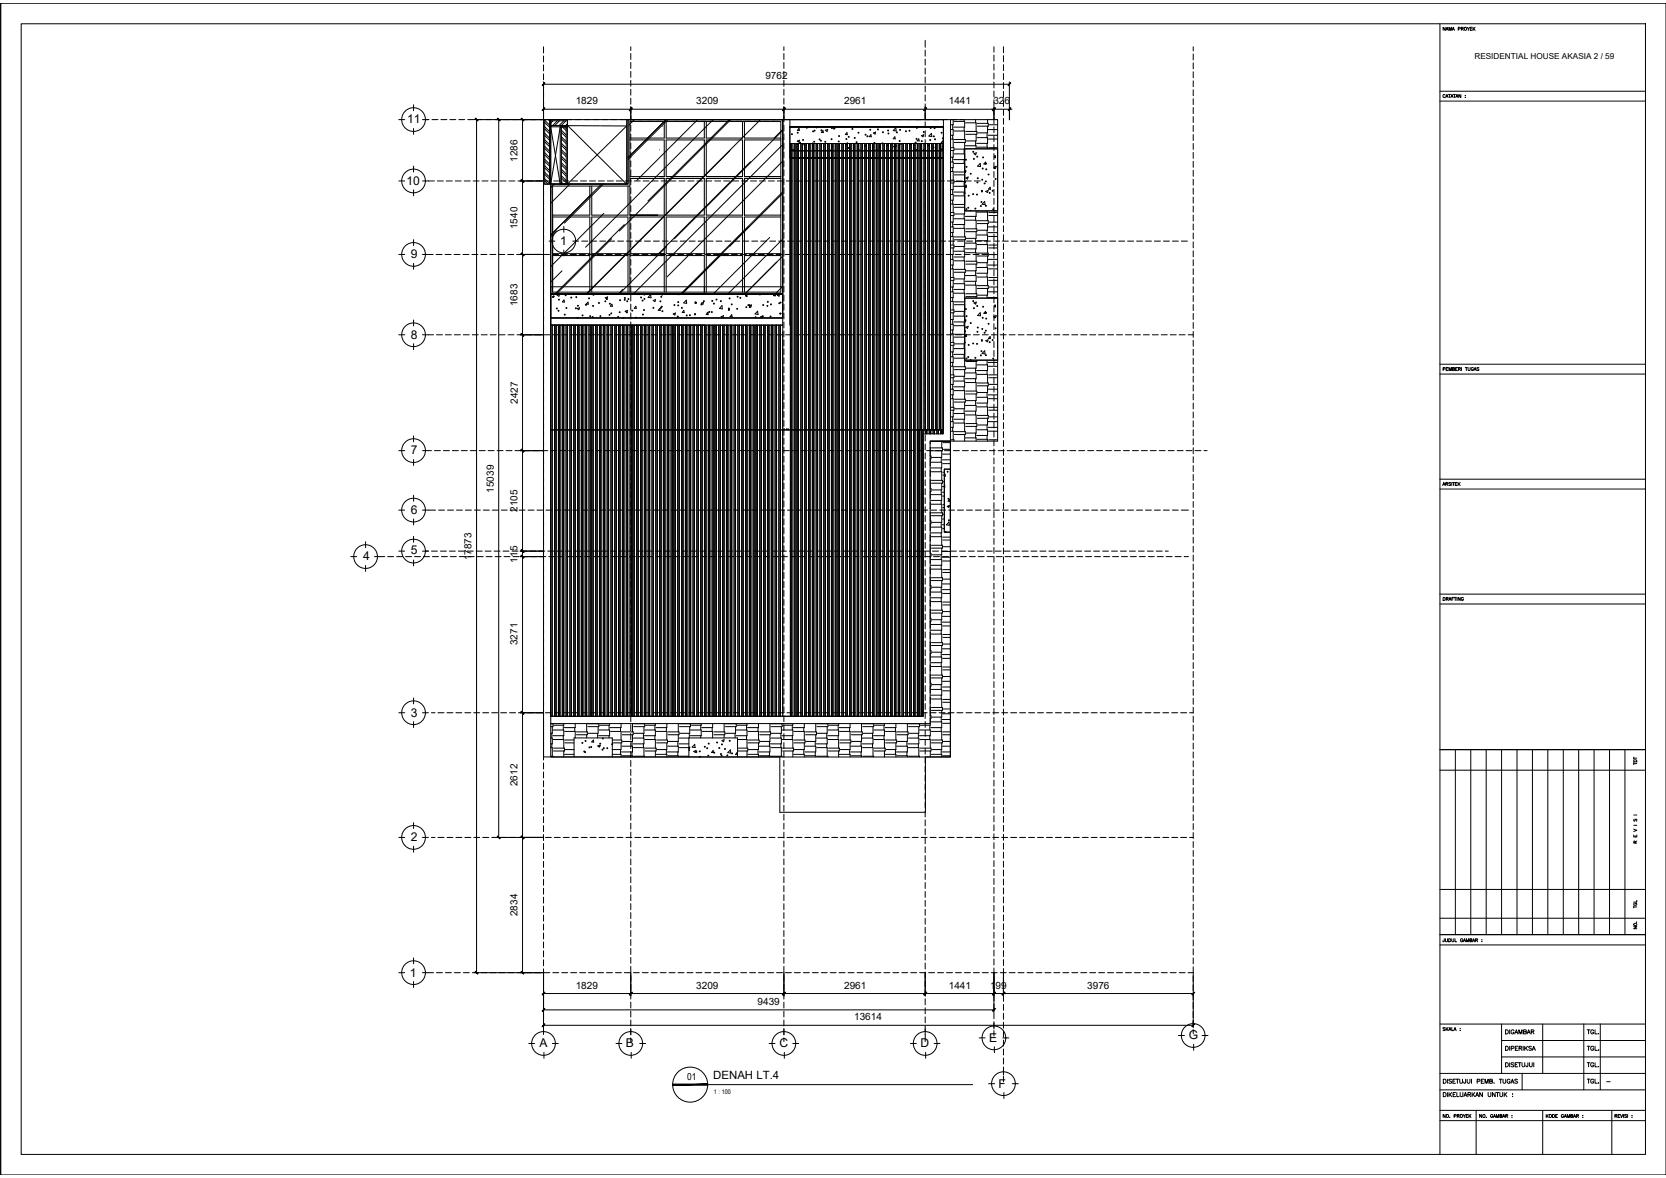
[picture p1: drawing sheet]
<svg xmlns="http://www.w3.org/2000/svg" width="420mm" height="297mm" viewBox="0 0 420 297" stroke-linecap="round" stroke-linejoin="round" font-family="sans-serif">
<defs><g id="words">
<g font-size="3.1">
<text x="102.7" y="31.1">11</text>
<text x="102.5" y="46.6">10</text>
<text x="103.6" y="65.1">9</text>
<text x="141.3" y="61.8">1</text>
<text x="103.6" y="85.4">8</text>
<text x="103.6" y="114.6">7</text>
<text x="103.6" y="129.6">6</text>
<text x="91.6" y="141.3">4</text>
<text x="103.6" y="139.6">5</text>
<text x="103.6" y="180.7">3</text>
<text x="103.6" y="212.1">2</text>
<text x="103.4" y="246.2">1</text>
<text x="249.4" y="262.7">E</text>
<text x="299.8" y="262.1">G</text>
<text x="136.1" y="264.1">A</text>
<text x="157.9" y="264.1">B</text>
<text x="196.6" y="264.1">C</text>
<text x="232.1" y="264.1">D</text>
<text x="251.8" y="274.2">F</text>
</g>
<text font-size="2.9" x="179.9" y="272">DENAH LT.4</text>
<text font-size="2.6" x="404.3" y="274.1">-</text>
<g font-size="2.5">
<text x="193" y="20">9762</text>
<text x="145.2" y="26.3">1829</text>
<text x="175.6" y="26.3">3209</text>
<text x="212.9" y="26.3">2961</text>
<text x="239.3" y="26.3">1441</text>
<text x="250.5" y="26.3">326</text>
<text x="130.5" y="40.8" transform="rotate(-90 130.5 40.8)">1286</text>
<text x="130.5" y="57.8" transform="rotate(-90 130.5 57.8)">1540</text>
<text x="130.5" y="77.2" transform="rotate(-90 130.5 77.2)">1683</text>
<text x="130.6" y="101.8" transform="rotate(-90 130.6 101.8)">2427</text>
<text x="124.5" y="124.2" transform="rotate(-90 124.5 124.2)">15039</text>
<text x="130.5" y="129.1" transform="rotate(-90 130.5 129.1)">2105</text>
<text x="118.9" y="141.3" transform="rotate(-90 118.9 141.3)">17873</text>
<text x="130.5" y="141.9" transform="rotate(-90 130.5 141.9)">115</text>
<text x="130.5" y="162.7" transform="rotate(-90 130.5 162.7)">3271</text>
<text x="130.5" y="198.2" transform="rotate(-90 130.5 198.2)">2612</text>
<text x="130.5" y="231" transform="rotate(-90 130.5 231)">2834</text>
<text x="145.2" y="249.3">1829</text>
<text x="175.6" y="249.3">3209</text>
<text x="212.9" y="249.3">2961</text>
<text x="239.3" y="249.3">1441</text>
<text x="249.7" y="249.3">199</text>
<text x="274.2" y="249.3">3976</text>
<text x="191.1" y="253.4">9439</text>
<text x="215.4" y="257.3">13614</text>
<text x="173.3" y="272.3">01</text>
</g>
<text font-size="2.1" x="371.9" y="14.9">RESIDENTIAL HOUSE AKASIA 2 / 59</text>
<text font-size="1.6" x="180.1" y="275.8">1 : 100</text>
</g></defs>
<!-- layer: XR-KOP A3_MOZART$0$KOP-A1$0$A-GRSKOP -->
<g fill="none" stroke="#000" stroke-width=".25">
<path d="M.2 .8h420v295.5h-420zM.2 .8v295.5M5.3 6h409.7v285.1h-409.7zM363.1 6v285.1M363.1 25.5h51.9M363.1 23h51.9M363.1 91.8h51.9M363.1 94.3h51.9M363.1 120.8h51.9M363.1 123.3h51.9M363.1 149.8h51.9M363.1 152.3h51.9"/>
<path d="M363.1 189h51.9M363.1 194.2h51.9M367 189v46.7M370.9 189v46.7M374.8 189v46.7M378.7 189v46.7M382.6 189v46.7M386.5 189v46.7M390.4 189v46.7M394.3 189v46.7M398.1 189v46.7M402 189v46.7"/>
<path d="M405.9 189v46.7M409.8 189v46.7M363.1 224.3h51.9M363.1 231.5h51.9M363.1 235.7h51.9M363.1 238.3h51.9M363.1 258.2h51.9M378.7 258.2v12.5M389.1 258.2v12.5M399.4 258.2v16.6M403.6 258.2v16.6M363.1 280h51.9"/>
<path d="M363.1 274.8h51.9M363.1 270.7h51.9M372.3 280v11.1M378.7 266.5h36.3M378.7 262.4h36.3M383.9 270.7v4.1M389.1 280v11.1M406.5 280v11.1M363.1 282.6h51.9"/>
</g>
<!-- layer: XR-KOP A3_MOZART$0$KOP-A1$0$A-TXTKOP -->
<g fill="none" stroke="#000" stroke-width=".25">
<path d="M364.5 6.9v.8l-.5-.8v.8M364.6 7.7l.3-.8 .3 .8M364.8 7.4h.3M365.4 7.7v-.8l.3 .8 .3-.8v.8M366.2 7.7l.3-.8 .3 .8M366.3 7.4h.4M367.8 7.3l.4-.1v-.3h-.4v.8M368.5 7.2h.5l.1-.2-.6-.1v.8M368.8 7.2l.3 .5M370 6.9l.3 .3v.5M370.6 6.9l-.3 .3M370.8 7.2h.3"/>
<path d="M371.3 6.9h-.5v.8h.5M371.5 6.9v.8M371.7 7.2l.3 .5M372 6.9l-.5 .5M364.5 24a.29 .29 0 0 0-.4-.2 .29 .29 0 0 0-.2 .3v.2a.29 .29 0 0 0 .2 .3 .29 .29 0 0 0 .4-.2M364.6 24.6l.3-.8 .3 .8M364.7 24.3h.4M365.3 23.8h.5M365.5 23.8v.8M365.9 24.6l.3-.8 .3 .8M366 24.3h.4M366.5 23.8h.6"/>
<path d="M366.8 23.8v.8M367.1 24.6l.3-.8 .3 .8M367.2 24.3h.4M368.4 23.8v.8l-.5-.8v.8M369.5 24.1h.1M369.5 24.5h.1M364 93.1l.4-.1v-.3h-.4v.7M364.7 93h.3M365.2 92.7h-.5v.7h.5M365.4 93.4v-.7l.3 .7 .3-.7v.7M366.3 93h.5v-.2l-.5-.1v.7h.5l-.2-.4M367.1 93h.3"/>
<path d="M367.6 92.7h-.5v.7h.5M367.8 93h.4l.1-.2-.5-.1v.7M368.1 93l.2 .4M368.6 92.7v.7M369.5 92.7h.6M369.8 92.7v.7M370.2 92.7v.5l.3 .2 .2-.1 .1-.6M371.6 92.9a.28 .28 0 0 0-.4-.2 .28 .28 0 0 0-.2 .3v.2a.28 .28 0 0 0 .3 .3 .28 .28 0 0 0 .3-.3h-.2M371.7 93.4l.3-.7 .3 .7M371.8 93.2h.4M373 92.8h-.5l.5 .4-.2 .2-.3-.1M363.8 122.4l.3-.7 .3 .7"/>
<path d="M364 122.2h.3M364.6 122h.5v-.2l-.5-.1v.7M364.9 122l.2 .4M365.9 121.8h-.5l.5 .4-.2 .2-.3-.1M366.1 121.7v.7M366.3 121.7h.5M366.6 121.7v.7M367 122h.3M367.5 121.7h-.5v.7h.5M367.7 121.7v.7M367.9 122l.3 .4M368.2 121.7l-.5 .5"/>
<path d="M364 150.6h.2a.41 .41 0 0 1 .3 .4 .41 .41 0 0 1-.3 .4h-.2zM364.7 151h.5v-.3l-.5-.1v.8M365 151l.2 .4M365.4 151.4l.3-.8 .3 .8M365.5 151.2h.4M366.2 151h.3M366.6 150.6h-.4v.8M366.7 150.6h.5M367 150.6v.8M367.4 150.6v.8M368.2 150.6v.8l-.5-.8v.8M369.1 150.8a.29 .29 0 0 0-.4-.2 .29 .29 0 0 0-.2 .3 .32 .32 0 0 0 .1 .5 .32 .32 0 0 0 .4-.1l.1-.2h-.2"/>
<path d="M412 192.5h.8M412 190.9v.5M412 192.3v.5M412 191.2h.8M412.1 191.7a.44 .44 0 0 1 .7 .1v.3h-.8zM412 210.6v.4h.8v-.4M412 209.1l.8 .3-.8 .3M412 208.1h.8M412 205.5h.8M412.1 206.6v.5l.5-.5 .2 .1-.1 .4M412.4 212.6l-.1-.5h-.1l-.2 .5h.8M412.4 210.7v.3"/>
<path d="M412.8 212.1l-.4 .2M364.2 236.7v.7h-.2l-.1-.2M364.5 236.7l.1 .7 .2 .1 .2-.1 .1-.7M365.4 236.7h.2a.41 .41 0 0 1 .3 .4 .41 .41 0 0 1-.3 .4h-.2zM366.1 236.7v.6l.3 .2 .2-.1v-.7M366.9 236.7v.8h.5M368.9 236.9a.28 .28 0 0 0-.4-.2 .28 .28 0 0 0-.2 .3 .32 .32 0 0 0 .1 .4 .32 .32 0 0 0 .4 0l.1-.2h-.2M369 237.5l.3-.8 .3 .8M369.1 237.2h.4M369.8 237.5v-.8l.3 .8 .3-.8v.8M370.7 237.1l.4-.1 .1-.2-.5-.1v.8l.5-.1-.2-.3M371.3 237.5l.3-.8 .3 .8"/>
<path d="M371.5 237.2h.3M372.1 237.1l.5-.1v-.1l-.5-.2v.8M372.4 237.1l.2 .4M373.7 237h.1M373.7 237.4h.1M412 233.7h.8l-.8 .5h.8M412 228.4v.5M412 228.7h.8M412.2 227.7a.28 .28 0 0 0-.2 .4 .28 .28 0 0 0 .3 .2 .32 .32 0 0 0 .4-.1 .32 .32 0 0 0 0-.4l-.2-.1v.2M412.7 232.5h.1M412.8 227v.5h-.8M364.4 259.2h-.5l.5 .5-.2 .2-.3-.1"/>
<path d="M364.7 259.1v.8M364.9 259.4l.3 .5M365.2 259.1l-.5 .5M365.4 259.9l.3-.8 .3 .8M365.5 259.6h.3M366.1 259.1v.8h.5M366.6 259.9l.3-.8 .3 .8M366.8 259.6h.3M368.2 259.4h.1M368.2 259.8h.1M379.7 259.7h.3a.56 .56 0 0 1 .4 .5 .56 .56 0 0 1-.4 .5h-.3zM380.7 259.7v1"/>
<path d="M381.8 259.9a.38 .38 0 0 0-.4-.2 .38 .38 0 0 0-.3 .4v.2a.37 .37 0 0 0 .4 .4 .37 .37 0 0 0 .3-.4h-.2M400.3 259.7h.7M400.6 259.7v1M401.9 259.9a.38 .38 0 0 0-.4-.2 .38 .38 0 0 0-.3 .4v.2a.37 .37 0 0 0 .3 .4 .37 .37 0 0 0 .4-.4h-.2M402.3 259.7v1h.6M364 275.5h.3a.55 .55 0 0 1 .4 .5 .55 .55 0 0 1-.4 .5h-.3zM364 272.1h.3a.55 .55 0 0 1 .4 .5 .55 .55 0 0 1-.4 .6h-.3zM365 272.1v1.1M365 275.5v1M365.4 275.5v1M365.7 275.9l.4 .6M366.1 272.3l-.6-.1-.1 .3 .6 .3 .1 .2-.3 .2-.4-.2"/>
<path d="M366.1 275.5l-.7 .7M366.4 272.6h.4M366.5 276h.4M367.1 272.1h-.7v1.1h.7M367.1 275.5h-.6v1h.6M367.2 272.1h.7M367.4 275.5v1h.6M367.5 272.1v1.1M368.1 272.1v.8l.3 .3 .4-.2v-.9M368.2 275.5l.1 .9 .2 .1 .4-.1v-.9M369.2 276.5l.4-1 .4 1M369.3 276.2h.5"/>
<path d="M369.6 272.1v1h-.4l-.1-.3M370 272.1v.8l.3 .3 .4-.2v-.9M370.2 276l.6-.1 .1-.3-.7-.1v1M370.6 276l.3 .5M371.1 272.1v1.1M371.3 275.5v1M371.5 275.9l.4 .6M371.9 275.5l-.6 .7M372.1 276.5l.4-1 .4 1M372.3 276.2h.5M372.5 272.7l.6-.1 .1-.4-.7-.1v1.1M373.6 272.6h.4"/>
<path d="M373.9 275.5v1l-.7-1v1M374.2 272.1h-.6v1.1h.6M374.5 273.2v-1.1l.4 1.1 .4-1.1v1.1M375.3 275.5v.9l.3 .1 .3-.1 .1-.9M375.7 272.6h.6v-.4l-.6-.1v1.1l.6-.1v-.4l-.2-.1M376.8 273.1h.1M377.1 275.5v1l-.7-1v1M377.3 275.5h.7M377.7 275.5v1M378.1 272.1h.7M378.3 275.5v.7l.3 .3 .3-.1 .1-.9M378.5 272.1v1.1"/>
<path d="M379.1 272.1v.8l.2 .3 .4-.2v-.9M379.3 275.5v1M379.6 275.9l.4 .6M379.7 263.8h.3a.56 .56 0 0 1 .4 .5 .56 .56 0 0 1-.4 .6h-.3zM379.7 268h.3a.56 .56 0 0 1 .4 .5 .56 .56 0 0 1-.4 .5h-.3zM380 275.5l-.7 .7M380.7 263.8v1.1M380.7 268v1M380.8 272.4a.38 .38 0 0 0-.4-.3 .38 .38 0 0 0-.3 .4v.3a.37 .37 0 0 0 .4 .4 .37 .37 0 0 0 .3-.4h-.2M381 273.2l.4-1.1 .4 1.1M381.1 264.4l.6-.1 .1-.4-.7-.1v1.1M381.2 272.8h.5"/>
<path d="M381.5 275.8h.1M381.5 276.4h.1M381.8 268.1l-.6-.1-.1 .3 .6 .3 .1 .3-.3 .1-.4-.1M382 260.7l.4-1 .4 1M382.1 268.5h.4M382.2 260.4h.5M382.2 264.3h.4M382.7 272.3l-.6-.1v.3l.6 .3v.2l-.2 .2-.5-.2M382.8 268h-.7v1h.7M382.8 263.8h-.6v1.1h.6M382.9 268h.7M383.1 260.7v-1l.4 1 .3-1v1"/>
<path d="M383.1 264.3h.6l.1-.4-.7-.1v1.1M383.3 268v1M383.5 264.3l.3 .6M383.8 268v.7l.3 .3 .4-.1v-.9M384.1 263.8v1.1M384.2 260.2l.6-.1 .1-.3-.7-.1v1l.7-.1v-.2l-.2-.2M384.5 263.8v1.1M384.8 264.3l.4 .6M385.1 260.7l.4-1 .4 1M385.2 263.8l-.7 .7M385.3 260.4h.5M385.3 268v.9l-.3 .1-.2-.3"/>
<path d="M385.7 268v.7l.3 .3 .4-.1v-.9M386.2 260.2l.6-.1v-.3l-.6-.1v1M386.2 264l-.6-.1v.3l.5 .2 .1 .3-.2 .2-.5-.2M386.4 264.9l.4-1.1 .4 1.1M386.5 260.2l.4 .5M386.6 264.5h.5M386.8 268v1M400.3 263.8h.7M400.3 268h.7M400.3 272.1h.7M400.6 263.8v1.1M400.6 268v1"/>
<path d="M400.6 272.1v1M401.9 264.1a.38 .38 0 0 0-.4-.3 .38 .38 0 0 0-.3 .4 .43 .43 0 0 0 .1 .6 .43 .43 0 0 0 .6-.1v-.2h-.2M401.9 268.2a.38 .38 0 0 0-.4-.2 .38 .38 0 0 0-.3 .4 .43 .43 0 0 0 .1 .5 .43 .43 0 0 0 .6 0v-.3h-.2M401.9 272.4a.38 .38 0 0 0-.4-.3 .38 .38 0 0 0-.3 .4 .43 .43 0 0 0 .1 .6 .43 .43 0 0 0 .6-.1v-.2h-.2M402.3 263.8v1.1h.6M402.3 268v1h.6M402.3 272.1v1h.6M403.2 260.6h.1M403.2 264.7h.1M403.2 268.9h.1M403.2 273h.1M364.5 281v.8l-.5-.8v.8"/>
<path d="M365.6 281.7h.1M366.7 281.4h.5v-.3l-.5-.1v.8M367.5 281.4l.5-.1v-.1l-.5-.2v.8M367.8 281.4l.2 .4M369 281l.3 .4v.4M369.6 281l-.3 .4M369.8 281.4h.3M370.2 281h-.4v.8h.4M370.5 281v.8M370.6 281.3l.4 .5M371 281l-.5 .5M373.7 281v.8l-.5-.8v.8"/>
<path d="M374.8 281.7h.1M376.5 281.2a.29 .29 0 0 0-.4-.2 .29 .29 0 0 0-.2 .3 .32 .32 0 0 0 .1 .4 .32 .32 0 0 0 .4 0l.1-.2h-.2M376.6 281.8l.3-.8 .3 .8M376.7 281.5h.4M377.4 281.8v-.8l.3 .8 .3-.8v.8M378.3 281.4l.4-.1 .1-.2-.5-.1v.8l.5-.1-.2-.3M378.9 281.8l.3-.8 .3 .8M379.1 281.5h.3M379.7 281.4l.5-.1v-.1l-.5-.2v.8M380 281.4l.2 .4M381.3 281.3h.1M381.3 281.7h.1"/>
<path d="M390 281v.8M390.1 281.3l.4 .5M390.5 281l-.5 .5M391.5 281h.3a.41 .41 0 0 1 .3 .4 .41 .41 0 0 1-.3 .4h-.3zM392.3 281.4h.3M392.8 281h-.5v.8h.5M394.3 281.2a.29 .29 0 0 0-.3-.2 .29 .29 0 0 0-.2 .3 .32 .32 0 0 0 .1 .4 .32 .32 0 0 0 .4 0v-.2h-.2M394.5 281.8l.3-.8 .3 .8M394.6 281.5h.3M395.2 281.8v-.8l.3 .8 .3-.8v.8M396.1 281.4l.5-.1v-.2l-.5-.1v.8l.5-.1-.1-.3M396.8 281.8l.3-.8 .3 .8"/>
<path d="M396.9 281.5h.4M397.6 281.4l.4-.1 .1-.2-.5-.1v.8M397.8 281.4l.3 .4M399.2 281.3h.1M399.2 281.7h.1M407.3 281.4l.4-.1 .1-.2-.5-.1v.8M407.6 281.4l.2 .4M408.1 281.4h.3M408.5 281h-.4v.8h.4M408.7 281l.3 .8 .3-.8M409.4 281v.8M410.2 281.1h-.5l.5 .5-.2 .2-.3-.1"/>
<path d="M410.5 281v.8M411.6 281.3h.1M411.6 281.7h.1"/>
<circle cx="369.6" cy="7.2" r=".36"/>
<circle cx="412.4" cy="233.1" r=".36"/>
<circle cx="365" cy="281.4" r=".36"/>
<circle cx="368.5" cy="281.4" r=".36"/>
<circle cx="374.2" cy="281.4" r=".36"/>
<circle cx="391" cy="281.4" r=".36"/>
</g>
<!-- layer: 0 -->
<g fill="none" stroke="#000" stroke-width=".25">
<path d="M119.6 30.2h17.5M120.2 30.2v215.1M125.8 30.2v181M131.8 30.2v108.8M137.1 20.6v9.6M137.1 27.5h113.6M137.1 21.2h117.5M138.9 32l2.4 14.4M141.3 32l-2.4 14.4M143.2 31.7l14.8 14.7M158 30.2v16.2h-19.1M158.9 35.3h8.6v9.2h-8.6"/>
<path d="M159.1 26.9v3.3M166.3 37.8h.1M167.1 31.8h.1M167.5 30.6v4.2h-8.6M168 30.6v4.2h9.6v-4.2M168 35.3h9.6v9.2h-9.6zM178.1 30.6v4.2h9.2v-4.2M178.1 35.3h9.2v9.2h-9.2zM187.7 30.6v4.2h9.2M196.9 35.3h-9.2v9.2h9.2M197.4 35.3h.1M197.4 34.8h.1"/>
<path d="M197.4 30.6h.1M197.4 30.2h-39v16.2h-19.5v27.8h58.5h-58.5h38.7v-9.8h-9.6v9.3M197.4 37.8v-7.6h40.6l-.1 79.2M197.4 37.8h.1M197.4 30.2v51.8h-58.5v-1.8h58.5M197.4 36.2h.1M197.7 26.9v3.3M199.2 32h38.7h-38.7M199.2 32h38.7v6h-38.7zM199.2 30.2v51.8M199.2 36.2h1.8v72.2h-10.3v-26.4M199.3 36.2v72.2v-72.2"/>
<path d="M199.7 36.2v144.4M200.3 36.2v144.4M200.7 36.2v144.4M201 36.2h10.4v72.2h-10.4zM201 36.2v144.4M201.4 36.2v144.4M202 36.2v144.4M202.3 36.2v144.4M202.9 36.2v144.4M203.3 36.2v144.4M203.9 36.2v144.4M204.3 36.2v144.4"/>
<path d="M204.9 36.2v144.4M205.2 36.2v144.4M205.8 36.2v144.4M206.2 36.2v144.4M206.8 36.2v144.4M207.1 36.2v144.4M207.8 36.2v144.4M208.1 36.2v144.4M208.7 36.2v144.4M209.1 36.2v144.4M209.7 36.2v144.4M210 36.2v144.4"/>
<path d="M210.7 36.2v144.4M211 36.2v144.4M211.4 36.2h10.3v72.2h-10.3zM211.4 36.2v144.4M211.7 36.2v144.4M212.3 36.2v144.4M212.7 36.2v144.4M213.3 36.2v144.4M213.6 36.2v144.4M214.3 36.2v144.4M214.6 36.2v144.4M215.2 36.2v144.4"/>
<path d="M215.6 36.2v144.4M216.2 36.2v144.4M216.5 36.2v144.4M217.1 36.2v144.4M217.5 36.2v144.4M218.1 36.2v144.4M218.5 36.2v144.4M219.1 36.2v144.4M219.4 36.2v144.4M220 36.2v144.4M220.4 36.2v144.4M221 36.2v144.4"/>
<path d="M221.4 36.2v144.4M221.7 36.2h10.4v72.2h-10.4zM221.7 36.2v144.4M222.1 36.2v144.4M222.7 36.2v144.4M223 36.2v144.4M223.6 36.2v144.4M224 36.2v144.4M224.6 36.2v144.4M225 36.2v144.4M225.6 36.2v144.4M225.9 36.2v144.4"/>
<path d="M226.5 36.2v144.4M226.9 36.2v144.4M227.5 36.2v144.4M227.8 36.2v144.4M228.5 36.2v144.4M228.8 36.2v144.4M229.4 36.2v144.4M229.8 36.2v144.4M230.4 36.2v144.4M230.7 36.2v144.4M231.4 36.2v144.4M231.7 36.2v144.4"/>
<path d="M232.1 36.2h5.8v72.2h-5.8zM232.1 36.2v72.2M232.4 36.2v144.4M233 36.2v72.2M233.3 26.9v3.3M233.4 36.2v73.2M234 36.2v72.2M234.3 36.2l.1 73.2M235 36.2v72.2M235.3 36.2v73.2M235.9 36.2v72.2M236.3 36.2v73.2"/>
<path d="M236.9 36.2v72.2M237.2 36.2v73.2M237.8 36.2v72.2M237.9 38h-38.7v1.8h38.7h-38.7M239.7 30.2h-102.6v160.7M239.7 30.2h11.9v81h-17v71.3h-95.7v8.4h100.8v-79.7h-5.1M239.7 30.2v160.7h-6.3v13.9h-36.7v-13.9h-59.6v-8.5M243.3 37.5h8.3v15.7h-8.3zM250.1 27.5h5.1M250.7 26.9v3.3M251.6 37.5h-8.3v15.7h8.3M254.6 20.6v9.6"/>
<path d="M131.2 45.6h5.9M138.9 46.4v136.1M138.9 46.4h19.5v-16.2h39v43.9l-58.5 .1zM143.1 46.4l14.9-14.6-19.1-.1v17.3M148.7 46.9v7.3h-9.3M149.2 46.9v7.3h9.2v-7.3M149.2 54.7h9.2v9.3h-9.2zM158.9 45h8.6v9.2h-8.6h7M158.9 46.9h-19.5v26.8M158.9 54.2v-23.6h38v43.1h-57.5M168 45h9.6v9.2h-9.6zM168 54.7h9.6v9.3h-9.6z"/>
<path d="M178.1 54.7h9.2v9.3h-9.2zM187.3 54.2v-9.2v9.2M187.3 45h-9.2v9.2h9.2M187.7 54.2v-9.2v9.2M187.7 54.2h9.2M187.7 45h9.2M196.9 54.7h-9.2v9.3h9.2M131.2 64.2h5.9M138.9 74.2h58.5v6h-58.5zM139.4 64h9.3v-9.3h-9.3v19M139.4 64.4h9.3v9.3M149.2 73.7v-9.3h9.2v9.3"/>
<path d="M166.3 64.4h1.2h-8.6v9.3M166.3 64h1.2h-8.6v-9.3h8.6v9.3M167.5 64.4v9.3M178.1 73.7v-9.3h9.2v9.3M196.9 64.4h-9.2v9.3M197.4 72.3h-58.5v9.7M243.3 75.2v15.6h8.3M243.3 75.2h8.3v15.6h-8.3zM243.3 75.2h8.3M131.2 84.4h5.9M138.9 82h58.5v98.6M138.9 82h38.7"/>
<path d="M138.9 82v26.4h10.4v-26.4M139.3 82v98.6M139.9 82v98.6M140.2 82v98.6M140.8 82v98.6M141.2 82v98.6M141.8 82v98.6M142.2 82v98.6M142.8 82v98.6M143.1 82v98.6M143.7 82v98.6M144.1 82v98.6"/>
<path d="M144.7 82v98.6M145 82v98.6M145.6 82v98.6M146 82v98.6M146.6 82v98.6M147 82v98.6M147.6 82v98.6M147.9 82v98.6M148.5 82v98.6M148.9 82v98.6M149.3 82v26.4h10.3v-26.4M149.3 82v98.6"/>
<path d="M149.6 82v98.6M150.2 82v98.6M150.6 82v98.6M151.2 82v98.6M151.5 82v98.6M152.2 82v98.6M152.5 82v98.6M153.1 82v98.6M153.5 82v98.6M154.1 82v98.6M154.4 82v98.6M155 82v98.6"/>
<path d="M155.4 82v98.6M156 82v98.6M156.4 82v98.6M157 82v98.6M157.3 82v98.6M157.9 82v98.6M158.3 82v98.6M158.9 82v98.6M159.3 82v98.6M159.6 82v26.4h10.4v-26.4M159.6 82v98.6M160 82v98.6"/>
<path d="M160.6 82v98.6M160.9 82v98.6M161.5 82v98.6M161.9 82v98.6M162.5 82v98.6M162.9 82v98.6M163.5 82v98.6M163.8 82v98.6M164.4 82v98.6M164.8 82v98.6M165.4 82v98.6M165.7 82v98.6"/>
<path d="M166.3 82v98.6M166.7 82v98.6M167.3 82v98.6M167.7 82v98.6M168.3 82v98.6M168.6 82v98.6M169.2 82v98.6M169.6 82v98.6M170 82v26.4h10.3v-26.4M170 82v98.6M170.3 82v98.6M170.9 82v98.6"/>
<path d="M171.3 82v98.6M171.9 82v98.6M172.2 82v98.6M172.9 82v98.6M173.2 82v98.6M173.8 82v98.6M174.2 82v98.6M174.8 82v98.6M175.1 82v98.6M175.7 82v98.6M176.1 82v98.6M176.7 82v98.6"/>
<path d="M177.1 82v98.6M177.7 82v98.6M178 82v98.6M178.6 82v98.6M179 82v98.6M179.6 82v98.6M180 82v98.6M180.3 82v26.4h10.4v-26.4M180.3 82v98.6M180.7 82v98.6M181.3 82v98.6M181.6 82v98.6"/>
<path d="M182.2 82v98.6M182.6 82v98.6M183.2 82v98.6M183.6 82v98.6M184.2 82v98.6M184.5 82v98.6M185.1 82v98.6M185.5 82v98.6M186.1 82v98.6M186.4 82v98.6M187 82v98.6M187.4 82v98.6"/>
<path d="M188 82v98.6M188.4 82v98.6M189 82v98.6M189.3 82v98.6M189.9 82v98.6M190.3 82v98.6M190.7 82v98.6M191 82v98.6M191.6 82v98.6M192 82v98.6M192.6 82v98.6M192.9 82v98.6"/>
<path d="M193.6 82v98.6M193.9 82v98.6M194.5 82v98.6M194.9 82v98.6M195.5 82v98.6M195.8 82v98.6M196.4 82v98.6M196.8 82v98.6M131.2 113.6h5.9M138.9 108.4h10.4v72.2h-10.4zM149.3 108.4h10.3v72.2h-10.3zM159.6 108.4h10.4v72.2h-10.4z"/>
<path d="M170 108.4h10.3v72.2h-10.3zM180.3 108.4h10.4v72.2h-10.4zM190.7 108.4h10.3v72.2h-10.3zM197.8 108.4h.1M198.4 108.4h.1M198.7 108.4h.1M199.3 108.4v72.2M201 108.4h10.4v72.2h-10.4zM211.4 108.4h10.3v72.2h-10.3zM221.7 108.4h10.4v72.2h-10.4zM231.5 108.4v72.2M231.8 108.4v72.2"/>
<path d="M232.8 108.4v72.2h-1.3v-72.2h6.4M233.7 108.4v1M234.7 108.4v1M235.7 108.4v1M236.6 108.4v1M237.6 108.4v1M237.9 109.4h-5.1v71.2h-93.9M238.2 118.3v15.9h1.5M238.2 118.3h1.5v15.9h-1.5zM238.2 118.3h1.5M131.2 139h5.9M131.8 138.4v2.6"/>
<path d="M131.2 140.4h5.9M131.8 140.4v104.9M131.2 179.7h5.8M144.8 190.9v-4.8h9.6v4.8M173.7 190.9v-4.8h12.3v4.8M125.2 211.2h11.9M119.6 245.3h17.5v13.8M137.1 250.5h113.6M137.1 258.5h163.8M137.1 254.6h113.6M159.1 245.3v5.8M197.7 245.3v5.8"/>
<path d="M233.3 245.3v5.8M250.1 250.5h3.6M250.7 245.3v9.9M253.1 250.5h47.8M253.1 245.3v5.8M300.9 245.3v13.8"/>
</g>
<!-- layer: tampak -->
<g fill="none" stroke="#000" stroke-width=".25">
<path d="M159.9 30.2l-1.3 1.3M167.9 30.2l-9.5 9.5M168.4 30.2l-10 10M175.9 30.2l-15.3 15.3M179.8 30.2l-32.1 32.1M183.9 30.2l-20.5 20.5M184.1 38l-36.2 36.2M184.2 30.2l-28 28M191.7 30.2l-44 44M197.4 36.5l-37.7 37.7M197.4 32.9l-27.3 27.3M197.4 32.7l-2.2 2.1"/>
<path d="M199.7 38l.4-.3v.3M201.1 35.6l.6-.2-.2 .5zM201.5 32.4l.1 .5h-.5zM207.5 32.9l.1 .5h-.5zM208.1 32.9l.6-.3-.1 .5zM213.2 36.3l.6-.3-.2 .5zM213.6 33.4l.1 .6-.5-.1zM219.6 34l.1 .5-.5-.1 .4-.4M220.3 33.5l.5-.2-.1 .5zM225.3 36.9l.6-.2-.2 .5zM225.7 34.5l.1 .5h-.5zM225.9 32.2l.1 .8-.7-.1z"/>
<path d="M231.7 35l.1 .5h-.5zM232.4 34.2l.5-.2-.1 .5zM234.3 34.3l.6-.7 .1 .8-.7-.1M237.8 35.5l.1 .6-.5-.1zM237.9 37.4l-.5 .2 .4 .3 .1-.4M239.7 32.7h.7v1.4h-.7M239.7 35.1h.7v2.1M239.7 37.2h.9v.8h-.9M240.3 31.5v1.2M240.3 34.1v1M240.3 39.6v1.2M240.4 30.2v1.3h-.7"/>
<path d="M240.4 38v1.6h-.7M240.6 30.6h2.7v1.5h-2.8M240.6 38.8h2.7v1.4h-2.8M240.6 33h2.7v2.2M240.7 35.2h2.8v.7h-2.8M243.2 30.2v.4M243.2 32.1v.9M243.2 37.6v1.2M243.3 35.9v1.7h-2.6M243.5 36.8h2.7v.7M243.5 31h2.7v2.1M243.6 33.1h2.7v.8h-2.7"/>
<path d="M245.6 38.8l.6-.3-.1 .5zM246 30.2v.8M246 35.5v1.3M246.2 33.9v1.6h-2.6M246.3 34.7h2.8v1.4h-2.8M246.4 37.1h2.7v.4M246.5 31.1h2.7v.7h-2.7M248.9 33.5v1.2M248.9 36.1v1M249.1 30.2v.9M249.1 31.8v1.7h-2.6M249.2 34.1h2.4"/>
<path d="M249.2 32.7h2.4M249.3 35.1h2.3M249.4 37.2h2.2M249.4 31.5h2.2M139.8 46.4l-.9 .9M140.4 58.2l-1.5 1.5M143.8 46.4l-4.9 4.8M151.8 46.4l-12.9 12.8M152.2 46.4l-9.9 9.9M152.3 53.8l-13.4 13.4M157.5 56.6l-17.6 17.6M188.9 57.1l-17 17.1"/>
<path d="M189.3 40.8l-23.9 23.8M194.1 59.9l-14.2 14.2M197.4 48.4l-25.8 25.8M197.4 48.7l-13.4 13.5M197.4 40.6l-29.2 29.2M197.4 48.6l-.1 .2M239.7 49h.7v1.5h-.7M239.7 51.4h.7v2.2M239.7 57.2h.7v1.5h-.7M239.7 59.6h.7v2.2M239.7 45.4h.9v.7h-.9M239.7 53.6h.9v.7h-.9"/>
<path d="M239.7 40.8h.7v1.5h-.7M239.7 43.3h.7v2.1M240.3 42.3v1M240.3 47.8v1.2M240.3 50.5v.9M240.3 56v1.2M240.3 58.7v.9M240.4 46.1v1.7h-.7M240.4 54.3v1.7h-.7M240.6 47h2.7v1.4h-2.8M240.6 55.2h2.7v1.4h-2.8M240.6 41.2h2.7v2.2h-2.6"/>
<path d="M240.6 49.4h2.7v2.2h-2.6M240.6 57.6h2.7v2.1M240.7 44.1h2.6v1.7h-2.6M240.7 52.3h2.6v1.7h-2.6M240.7 59.7h2.8v.8h-2.8M243.2 40.2v1M243.2 45.8v1.2M243.2 48.4v1M243.2 54v1.2M243.2 56.6v1M243.3 47.1l.4-.4 .1 .5h-.5M243.5 55.5h2.7v2.2"/>
<path d="M243.6 57.7h2.7v.7h-2.7M243.6 44.9l.6-.3-.2 .6zM244.7 53.2l.1-.2 .1 .2M246 54.6v.9M246.2 53.2v1.4h-2.8M246.2 58.4v1.7h-2.6M246.3 59.3h2.8v1.4h-2.8M246.4 53.5h2.7v2.2M246.5 55.7h2.7v.7h-2.7M246.6 41.9l.6-.7 .1 .8-.8-.1M248.3 50.8l.1 .8-.7-.1zM248.5 40.9l.1 .5h-.5z"/>
<path d="M248.6 48.3l.6-.3-.2 .5zM248.9 53.2v.3M248.9 58.1v1.2M249.1 56.4v1.7h-2.6M249.2 58.7h2.4M249.2 57.2h2.4M249.3 59.6h2.3M249.4 54.3h2.2M249.4 53.6h2.2M249.4 56h2.2M249.7 47.2l.1 .5h-.5zM250.7 42.1l.5-.2-.1 .5z"/>
<path d="M140.5 74.4l.6-.2-.2 .5zM141.7 68.3l-2.8 2.8M142.2 75.6l.1 .6-.5-.1zM145.6 77.8l.5-.2-.1 .5zM148.3 76.2l.1 .5h-.5zM152.6 75.1l.6-.2-.1 .5zM154.2 60.2l-14 14M154.3 76.7l.1 .5h-.5zM157.1 72.9l-1.2 1.3M157.7 78.5l.6-.2-.2 .5zM160.4 77.2l.1 .6-.5-.1zM164.1 74.3l.1 .8-.8-.1z"/>
<path d="M164.8 75.8l.5-.2-.1 .5zM166.4 77.8l.1 .5-.5-.1zM168.1 62.2l-12 12M169.8 79.2l.6-.3-.2 .5zM172.5 78.3l.1 .5h-.5zM173.1 75.7l.1 .8-.8-.1zM176.9 76.5l.5-.3-.1 .5zM178.5 78.8l.1 .6-.5-.1zM181.9 79.8l.6-.2-.2 .5zM182 64.1l-10 10.1M182.1 77.1l.1 .8-.8-.1M182.1 77.1l-.7 .7"/>
<path d="M184.5 79.4l.1 .5-.5-.1zM189 77.1l.5-.2-.1 .5zM191.1 78.5l.1 .8-.8-.1zM195.4 74.2l-.3 .3 .5 .1-.1-.4M196 74.4l.6-.2-.1 .5zM197.4 60.3l-13.8 13.8M197.4 72.2l-1.9 1.9M197.4 64.6l-9.5 9.5 8-8M239.7 65.4h.7v1.4h-.7M239.7 67.8h.7v2.2M239.7 73.6h.7v1.4h-.7M239.7 76h.7v2.2"/>
<path d="M239.7 61.8h.9v.7h-.9M239.7 70h.9v.7h-.9M239.7 78.2h.9v.7h-.9M240.3 64.2v1.2M240.3 66.8v1M240.3 72.4v1.2M240.3 75v1M240.4 62.5v1.7h-.7M240.4 70.7v1.7h-.7M240.4 78.9v1.7h-.7M240.6 63.3h2.7v1.5h-2.8M240.6 71.5h2.7v1.5h-2.8"/>
<path d="M240.6 79.7h2.7v1.5h-2.8M240.6 65.8h2.7v2.1M240.6 73.9h2.7v2.2h-2.6M240.7 76.8h2.6v1.7h-2.6M240.7 67.9h2.8v.8h-2.8M243.2 62.2v1.1M243.2 64.8v1M243.2 70.3v1.2M243.2 73v.9M243.2 78.5v1.2M243.3 60.5v1.7h-2.6M243.3 68.7v1.6h-2.6"/>
<path d="M243.5 61.3h2.7v1.5h-2.8M243.5 69.5h2.7v1.4h-2.8M243.5 63.7h2.7v2.2M243.5 71.9h2.7v2.2M243.6 65.9h2.7v.7h-2.7M243.6 74.1h2.7v.7h-2.7M245.6 76.4l.6-.2-.1 .5zM246 60.1v1.2M246 62.8v.9M246 68.3v1.2M246 70.9v1M246.2 66.6v1.7h-2.6"/>
<path d="M246.2 74.8v.4M246.3 67.4h2.8v1.5h-2.8M246.4 61.7h2.7v2.1M246.4 69.9h2.7v2.1M246.5 63.8h2.7v.8h-2.7M246.5 72h2.7v.7h-2.7M246.6 79.5l.6-.6 .1 .8-.8-.2M248.5 78.5l.1 .5h-.5zM248.9 60.7v1M248.9 66.2v1.2M248.9 68.9v1M248.9 74.4v.8"/>
<path d="M249.1 64.6v1.6h-2.6M249.1 72.7v1.7h-2.6M249.2 75h2.4M249.2 66.8h2.4M249.2 73.6h2.4M249.2 65.4h2.4M249.3 67.8h2.3M249.4 70.7h2.2M249.4 62.5h2.2M249.4 70h2.2M249.4 61.8h2.2M249.4 72.4h2.2"/>
<path d="M249.4 64.2h2.2M250.7 79.8l.5-.2-.1 .5zM190.3 80.2l.3-.3v.3M239.7 81.8h.7v1.4h-.7M239.7 84.2h.7v2.1M239.7 90h.7v1.4h-.7M239.7 92.4h.7v2.1M239.7 98.1h.7v1.5h-.7M239.7 86.3h.9v.8h-.9M239.7 94.5h.9v.7h-.9M240.3 80.6v1.2M240.3 83.2v1"/>
<path d="M240.3 88.7v1.3M240.3 91.4v1M240.3 96.9v1.2M240.3 99.6v.9M240.4 87.1v1.6h-.7M240.4 95.2v1.7h-.7M240.6 87.9h2.7v1.5h-2.8M240.6 96.1h2.7v1.4h-2.8M240.6 82.1h2.7v2.2h-2.6M240.6 90.3h2.7v2.2M240.6 98.5h2.7v2.2M240.7 85h2.6v1.7h-2.6"/>
<path d="M240.7 92.5h2.8v.7h-2.8M243.2 81.2v.9M243.2 86.7v1.2M243.2 89.4v.9M243.2 94.9v1.2M243.2 97.5v1M243.3 93.2v1.7h-2.6M243.3 84.8l.4-.5 .1 .6-.5-.1M243.5 94h2.7v1.5h-2.8M243.5 96.5h2.7v2.1M243.6 98.6h2.7v.7h-2.7M243.6 82.5l.6-.2-.2 .5z"/>
<path d="M244.7 90.8l.1-.1 .1 .1M246 92.8v1.2M246 95.5v1M246.2 91.2v1.6h-2.6M246.2 99.3v1.7h-2.6M246.3 92h2.8v1.4h-2.8M246.3 90.8v.4h-2.7M246.4 94.4h2.7v2.2M246.5 96.6h2.7v.7h-2.7M248.3 88.5l.1 .8-.7-.2zM248.6 85.9l.6-.2-.2 .5zM248.9 90.8v1.2"/>
<path d="M248.9 93.4v1M248.9 99v1.2M249.1 97.3v1.7h-2.6M249.2 99.6h2.4M249.2 91.4h2.4M249.2 98.1h2.4M249.3 92.4h2.3M249.4 95.2h2.2M249.4 94.5h2.2M249.4 96.9h2.2M249.7 84.9l.1 .5-.5-.1zM234.6 111.9h.1"/>
<path d="M234.6 118.6h.1M234.6 117.4h.1M234.6 112.8h.1M234.6 111.2v.7M234.6 112.8v2.2h.2v.7h-.2v1.7M234.6 118.6v1.4M234.8 116.6h2.7v1.4h-2.8M234.9 119h2.6v2.1M234.9 112.9h2.8v.8h-2.8M237.4 115.3v1.3M237.4 118v1M237.5 111.2v1.7"/>
<path d="M237.5 113.7v1.6h-2.5M237.6 115.9h2.1M237.7 114.5h2M237.7 116.9h2M237.8 119.8h.4M237.8 111.6h1.9M237.8 119.1h.4M237.9 113.3h1.8M238.2 119.8l.1-.2 .1 .5h-.2M239.7 106.3h.7v1.5h-.7M239.7 108.7h.7v2.2M239.7 110.9h.9v.3"/>
<path d="M239.7 100.5h.7v2.2M239.7 102.7h.9v.7h-.9M240.3 105.1v1.2M240.3 107.8v.9M240.4 103.4v1.7h-.7M240.6 104.3h2.7v1.4h-2.8M240.6 106.7h2.7v2.1M240.7 100.7h2.8v.7h-2.8M240.7 108.8h2.8v.8h-2.8M243.2 103.1v1.2M243.2 105.7v1M243.3 101.4v1.7h-2.6"/>
<path d="M243.3 109.6v1.6M243.5 102.2h2.7v1.5h-2.8M243.5 110.4h2.7v.8M243.5 104.6h2.7v2.2M243.6 106.8h2.7v.7h-2.7M246 101v1.2M246 103.7v.9M246 109.2v1.2M246.2 107.5v1.7h-2.6M246.3 100.2h2.8v1.4h-2.8M246.3 108.4h2.8v1.4h-2.8M246.4 102.6h2.7v2.2"/>
<path d="M246.4 110.8h2.7v.4M246.5 104.8h2.7v.7h-2.7M248.9 101.6v1M248.9 107.2v1.2M248.9 109.8v1M249.1 105.5v1.7h-2.6M249.2 107.8h2.4M249.2 106.3h2.4M249.3 108.7h2.3M249.3 100.5h2.3M249.4 103.4h2.2M249.4 110.9h2.2"/>
<path d="M249.4 102.7h2.2M249.4 105.1h2.2M234.6 136.4h.1M234.6 128.2h.1M234.6 120h.1M234.6 135h.1M234.6 126.8h.1M234.6 133.8h.1M234.6 125.6h.1M234.6 137.4h.1M234.6 129.2h.1M234.6 121h.1"/>
<path d="M234.6 121v2.2h.2v.7h-.2v1.7M234.6 126.8v1.4M234.6 129.2v2.2h.2v.7h-.2v1.7M234.6 135v1.4M234.6 137.4v2.1h.2v.8h-.2v1.6M234.8 124.7h2.7v1.5h-2.8M234.8 132.9h2.7v1.5h-2.8M234.9 127.1h2.6v2.2M234.9 135.3h2.6v2.2M234.9 121.1h2.8v.7h-2.8M234.9 129.3h2.8v.7h-2.8M234.9 137.5h2.8v.7h-2.8"/>
<path d="M237.4 123.5v1.2M237.4 126.2v.9M237.4 131.7v1.2M237.4 134.4v.9M237.4 139.9v1.2M237.5 121.8v1.7h-2.5M237.5 130v1.7h-2.5M237.5 138.2v1.7h-2.5M237.6 132.3h.6M237.6 124.1h.6M237.7 139.1h2M237.7 130.9h.5"/>
<path d="M237.7 122.7h.5M237.7 133.3h.5M237.7 125.1h.5M237.8 136.2h1.9M237.8 128h.4M237.8 135.4h1.9M237.8 127.3h.4M237.9 137.9h1.8M237.9 129.7h.3M237.9 121.5h.3M238.2 122.1l.1 .7h-.1M238.7 132.3l.7 .1-.1-.8-.6 .7"/>
<path d="M238.9 127.7l.6-.2-.2 .5zM239.5 125.9l.1 .5h-.5zM234.6 152.8h.1M234.6 144.6h.1M234.6 151.3h.1M234.6 143.1h.1M234.6 150.1h.1M234.6 141.9h.1M234.6 145.6h.1M234.6 159.5h.1M234.6 158.3h.1M234.6 153.7h.1"/>
<path d="M234.6 143.1v1.5M234.6 145.6v2.1h.2v.7h-.2v1.7M234.6 151.3v1.5M234.6 153.7v2.2h.2v.7h-.2v1.7M234.6 159.5v1.5M234.8 141.1h2.7v1.4h-2.8M234.8 149.3h2.7v1.4h-2.8M234.8 157.5h2.7v1.4h-2.8M234.9 143.5h2.6v2.2M234.9 151.7h2.6v2.2M234.9 159.9h2.6v2.1M234.9 145.7h2.8v.7h-2.8"/>
<path d="M234.9 153.9h2.8v.7h-2.8M237.4 142.5v1M237.4 148.1v1.2M237.4 150.7v1M237.4 156.3v1.2M237.4 158.9v1M237.5 146.4v1.7h-2.5M237.5 154.6v1.7h-2.5M237.6 156.9h2.1M237.6 148.7h2.1M237.6 140.5h2.1M237.7 155.4h2"/>
<path d="M237.7 147.2h2M237.7 157.8h2M237.7 149.6h2M237.7 141.5h2M237.8 152.5h1.9M237.8 144.4h1.9M237.8 160h1.9M237.8 151.8h1.9M237.8 143.6h1.9M237.9 154.2h1.8M237.9 146h1.8M234.6 177.3h.1"/>
<path d="M234.6 169.1h.1M234.6 161h.1M234.6 175.9h.1M234.6 167.7h.1M234.6 174.7h.1M234.6 166.5h.1M234.6 178.3h.1M234.6 170.1h.1M234.6 161.9h.1M234.6 161.9v2.2h.2v.7h-.2v1.7M234.6 167.7v1.4M234.6 170.1v2.2h.2v.7h-.2v1.7"/>
<path d="M234.6 175.9v1.4M234.6 178.3v2.2h.2v.7h-.2v1.7h-2.5M234.8 165.7h2.7v1.4h-2.8M234.8 173.8h2.7v1.5h-2.8M234.9 168.1h2.6v2.1M234.9 176.3h2.6v2.1M234.9 162h2.8v.8h-2.8M234.9 170.2h2.8v.7h-2.8M234.9 178.4h2.8v.7h-2.8M237.4 164.5v1.2M237.4 167.1v1M237.4 172.6v1.2"/>
<path d="M237.4 175.3v1M237.5 162.8v1.7h-2.5M237.5 170.9v1.7h-2.5M237.5 179.1v1.7h-2.5M237.6 173.2h2.1M237.6 165.1h2.1M237.7 180h2M237.7 171.8h2M237.7 163.6h2M237.7 174.2h2M237.7 166h2M237.8 177.1h1.9"/>
<path d="M237.8 168.9h1.9M237.8 160.7h1.9M237.8 176.4h1.9M237.8 168.2h1.9M237.9 178.8h1.8M237.9 170.6h1.8M237.9 162.4h1.8M138.9 186.1h.4v1.5h-.4M138.9 188.5h.4v2.2M138.9 182.5h.6v.7h-.6M138.9 190.7h.6v.2M139.2 184.9v1.2"/>
<path d="M139.2 187.6v.9M139.3 182.5h.1M139.3 183.2v1.7h-.4M139.5 184.1h2.7v1.4h-2.8M139.5 186.5h2.7v2.1M139.6 188.6h2.8v.8h-2.8M142.1 182.9v1.2M142.1 185.5v1M142.2 182.5v.4h-2.6M142.2 189.4v1.5M142.4 190.2h2.4M142.4 184.4h2.7v1.7"/>
<path d="M142.5 187.3h2.3M142.5 186.6h2.3M142.5 189h2.3M144.9 183.5v.9M145.1 182.5v1h-2.8M145.4 184.5h2.7v.8h-2.7M148 182.5v2M148 185.3v.8M148.3 182.5h2.7v.7h-2.7M149.6 186.6l.1 .5h-.5zM150.7 184.9v1.2M150.7 188.1l.6-.2-.1 .5z"/>
<path d="M150.8 182.5h.1M150.8 183.2v1.7h-2.5M151 184.1h2.7v1.4h-2.7M153.6 182.9v1.2M153.6 185.5v.6M153.7 182.5v.4h-2.5M154 184.4h2.6v2.2M154.4 190.2h2.2v.7M154.4 186.6h2.4v.7h-2.4M156.5 183.5v.9M156.5 189v1.2M156.6 182.5v1h-2.8"/>
<path d="M156.6 187.3v1.7h-2.2M156.8 188.2h2.7v1.4h-2.8M156.9 190.6h2.6v.3M156.9 184.5h2.8v.8h-2.8M159.4 187v1.2M159.4 189.6v1M159.5 182.5v2M159.5 185.3v1.7h-2.5M159.7 186.1h2.7v1.5h-2.8M159.7 188.5h2.7v2.2M159.8 182.5h2.8v.7h-2.8M159.8 190.7h2.8v.2"/>
<path d="M162.3 184.9v1.2M162.3 187.6v.9M162.4 182.5h.1M162.4 183.2v1.7h-2.5M162.6 184.1h2.7v1.4h-2.8M162.6 186.5h2.7v2.1M162.7 188.6h2.8v.8h-2.8M165.2 182.9v1.2M165.2 185.5v1M165.3 182.5v.4h-2.5M165.3 189.4v1.5M165.5 190.2h2.7v.7"/>
<path d="M165.5 184.4h2.7v2.2M165.6 186.6h2.7v.7h-2.7M168.1 183.5v.9M168.1 189v1.2M168.2 182.5v1h-2.8M168.2 187.3v1.7h-2.5M168.3 188.2h2.8v1.4h-2.8M168.4 190.6h2.7v.3M168.5 184.5h2.7v.8h-2.7M170.9 187v1.2M170.9 189.6v1M171.1 182.5v2"/>
<path d="M171.1 185.3v1.7h-2.6M171.2 187.6h2.5M171.2 186.1h2.5M171.3 188.5h2.4M171.4 182.5h2.7v.7h-2.7M171.4 190.7h2.3M173.7 188.8l.2 .4h-.2M173.8 184.9v1.2M173.9 182.5h.1M173.9 183.2v1.7h-2.5M174.1 184.1h2.7v1.4h-2.7M174.6 188.4l.6-.7 .1 .8-.7-.1"/>
<path d="M175 189.5l.6-.3-.2 .5zM176.7 182.9v1.2M176.7 185.5v.6M176.8 182.5v.4h-2.5M177.1 184.4h2.6v1.7M179.6 183.5v.9M179.7 182.5v1h-2.7M179.8 189.2l.1 .6-.5-.1zM180 184.5h2.8v.8h-2.8M182 186.7l.6-.2-.1 .5zM182.6 182.5v2M182.6 185.3v.8"/>
<path d="M182.9 182.5h2.8v.7h-2.8M184.2 189.1l.1 .8-.8-.1zM185.4 184.9v1.2M185.5 182.5h.1M185.5 183.2v1.7h-2.5M185.7 184.1h2.7v1.4h-2.8M185.9 189.8l.1 .5h-.5zM186 186.5h2.4v2.1M186 188.6h2.6v.8h-2.6M188.3 182.9v1.2M188.3 185.5v1M188.4 182.5v.4h-2.5"/>
<path d="M188.4 189.4v1.5M188.6 190.2h2.7v.7M188.6 184.4h2.7v2.2M188.7 186.6h2.8v.7h-2.8M191.2 183.5v.9M191.2 189v1.2M191.3 182.5v1h-2.8M191.3 187.3v1.7h-2.5M191.5 188.2h2.7v1.4h-2.8M191.5 190.6h2.7v.3M191.6 184.5h2.8v.8h-2.8M194 187v1.2"/>
<path d="M194 189.6v1M194.2 182.5v2M194.2 185.3v1.7h-2.6M194.4 186.1h2.7v1.5h-2.8M194.4 188.5h2.7v2.2M194.5 182.5h2.7v.7h-2.7M194.5 190.7h2.7v.2M196.9 184.9v1.2M196.9 187.6v.9M197.1 182.5h.1M197.1 183.2v1.7h-2.6M197.2 184.1h2.8v1.4h-2.8"/>
<path d="M197.3 186.5h2.7v2.1M197.4 188.6h2.7v.8h-2.7M199.8 182.9v1.2M199.8 185.5v1M200 182.5v.4h-2.6M200 189.4v1.5M200.1 190.2h2.7v.7M200.2 184.4h2.6v2.2M200.2 186.6h2.8v.7h-2.8M202.7 183.5v.9M202.7 189v1.2M202.8 182.5v1h-2.7"/>
<path d="M202.8 187.3v1.7h-2.5M203 188.2h2.7v1.4h-2.7M203.1 190.6h2.6v.3M203.1 184.5h2.8v.8h-2.8M205.6 187v1.2M205.6 189.6v1M205.7 182.5v2M205.7 185.3v1.7h-2.5M205.9 186.1h2.7v1.5h-2.8M206 188.5h2.6v2.2M206 182.5h2.8v.7h-2.8M206 190.7h2.8v.2"/>
<path d="M208.5 184.9v1.2M208.5 187.6v.9M208.6 182.5h.1M208.6 183.2v1.7h-2.5M208.8 184.1h2.7v1.4h-2.8M208.9 186.5h2.6v2.1M208.9 188.6h2.8v.8h-2.8M211.4 182.9v1.2M211.4 185.5v1M211.5 182.5v.4h-2.5M211.5 189.4v1.5M211.7 190.2h2.7v.7"/>
<path d="M211.7 184.4h2.7v2.2M211.8 186.6h2.8v.7h-2.8M214.3 183.5v.9M214.3 189v1.2M214.4 182.5v1h-2.8M214.4 187.3v1.7h-2.5M214.6 188.2h2.7v1.4h-2.8M214.6 190.6h2.7v.3M214.7 184.5h2.8v.8h-2.8M217.2 187v1.2M217.2 189.6v1M217.3 182.5v2"/>
<path d="M217.3 185.3v1.7h-2.6M217.5 186.1h2.7v1.5h-2.8M217.5 188.5h2.7v2.2M217.6 182.5h2.7v.7h-2.7M217.6 190.7h2.7v.2M220 184.9v1.2M220 187.6v.9M220.2 182.5h.1M220.2 183.2v1.7h-2.6M220.3 184.1h2.8v1.4h-2.8M220.4 186.5h2.7v2.1M220.5 188.6h2.7v.8h-2.7"/>
<path d="M222.9 182.9v1.2M222.9 185.5v1M223.1 182.5v.4h-2.6M223.1 189.4v1.5M223.2 190.2h2.7v.7M223.3 184.4h2.6v2.2M223.4 186.6h2.7v.7h-2.7M225.8 183.5v.9M225.8 189v1.2M225.9 182.5v1h-2.7M225.9 187.3v1.7h-2.5M226.1 188.2h2.7v1.4h-2.7"/>
<path d="M226.2 190.6h2.6v.3M226.3 184.5h2.7v.8h-2.7M228.7 187v1.2M228.7 189.6v1M228.8 182.5v2M228.8 185.3v1.7h-2.5M229 186.1h2.7v1.5h-2.8M229.1 188.5h2.6v2.2M229.1 182.5h2.8v.7h-2.8M229.1 190.7h2.8v.2M231.6 184.9v1.2M231.6 187.6v.9"/>
<path d="M231.7 182.5h.1M231.7 183.2v1.7h-2.5M231.9 184.1h2.7v1.4h-2.8M232 186.5h2.6v2.1M232 188.6h2.8v.8h-2.8M234.5 182.9v1.2M234.5 185.5v1M234.6 189.4v1.5M234.8 182h2.7v1.5h-2.8M234.8 190.2h2.7v.7M234.9 184.4h2.6v2.2M234.9 186.6h2.8v.7h-2.8"/>
<path d="M237.4 180.8v1.2M237.4 183.5v.9M237.4 189v1.2M237.5 187.3v1.7h-2.5M237.6 189.6h2.1M237.6 181.4h2.1M237.7 188.2h2M237.7 190.6h2M237.7 182.4h2M237.8 185.3h1.9M237.8 184.5h1.9M237.9 187h1.8"/>
</g>
<!-- layer: WALL -->
<path d="M137.1 30.2h1.8v16.2h-1.8zM137.4 30.2h1.2v16.2h-1.2zM138.9 30.2h4.2v1.8h-4.2zM138.9 30.5h4.2v1.2h-4.2zM141.3 32h1.8v14.4h-1.8zM141.6 32h1.2v14.4h-1.2z" fill="none" stroke="#000" stroke-width=".25"/>
<!-- layer: HATCH -->
<g fill="none" stroke="#000" stroke-width=".25">
<path d="M137.4 30.3l1.2 1.2M137.4 32l1.2 1.2M137.4 33.6l1.2 1.2M137.4 35.2l1.2 1.3M137.4 36.9l1.2 1.2M137.4 38.5l1.2 1.2M137.4 30.9l1.2 1.2M137.4 32.5l1.2 1.2M137.4 34.1l1.2 1.3M137.4 35.8l1.2 1.2M137.4 37.4l1.2 1.2M137.4 39.1l1.2 1.2"/>
<path d="M138.3 30.2l.3 .3M138.9 30.5h.1M139.5 30.5l-.6 .6M140.6 30.5l-1.2 1.2M141.1 30.5l-1.2 1.2M141.6 34.5l1.2 1.2M141.6 39.4l1.2 1.2M141.6 39.9l1.2 1.3M141.6 38.3l1.2 1.2M141.6 36.7l1.2 1.2M141.6 35l1.2 1.2M141.6 33.4l1.2 1.2"/>
<path d="M141.6 37.8l1.2 1.2M141.6 36.1l1.2 1.2M141.6 32.8l1.2 1.3M141.8 32l1 1M142.2 30.5l-1.2 1.2M142.3 32l.5 .4M142.7 30.5l-1.2 1.2M143.1 31.2l-.5 .5M137.4 40.1l1.2 1.3M137.4 41.8l1.2 1.2M137.4 43.4l1.2 1.2M137.4 45.1l1.2 1.2"/>
<path d="M137.4 40.7l1.2 1.2M137.4 42.3l1.2 1.2M137.4 44l1.2 1.2M137.4 45.6l.8 .8M141.6 44.3l1.2 1.2M141.6 43.2l1.2 1.2M141.6 44.8l1.2 1.3M141.6 41.6l1.2 1.2M141.6 45.9l.5 .5M141.6 42.7l1.2 1.2M141.6 41l1.2 1.2"/>
</g>
<!-- layer: NOT -->
<g fill="none" stroke="#000" stroke-width=".25">
<path d="M178.5 273.5h66.8"/>
<circle cx="174.1" cy="273.5" r="4.4"/>
</g>
<path d="M169.7 273.4v.2l8.8-.2zM169.7 273.6l8.8-.2v.2z" fill="#000" stroke="#000" stroke-width=".25"/>
<!-- layer: tampak -->
<g fill="#000" stroke="#000" stroke-width=".25">
<circle cx="199.7" cy="33.8" r=".12"/>
<circle cx="201.1" cy="36.3" r=".12"/>
<circle cx="201.2" cy="33.5" r=".12"/>
<circle cx="201.8" cy="36" r=".12"/>
<circle cx="202.5" cy="35.3" r=".12"/>
<circle cx="202.8" cy="36.5" r=".12"/>
<circle cx="203.5" cy="32.2" r=".12"/>
<circle cx="204.9" cy="36.2" r=".12"/>
<circle cx="205.1" cy="33.1" r=".12"/>
<circle cx="205.3" cy="35.7" r=".12"/>
<circle cx="205.4" cy="32.9" r=".12"/>
<circle cx="206" cy="32.1" r=".12"/>
<circle cx="206.7" cy="35.2" r=".12"/>
<circle cx="207" cy="35.5" r=".12"/>
<circle cx="207.2" cy="32.9" r=".12"/>
<circle cx="208.1" cy="35.8" r=".12"/>
<circle cx="209.6" cy="37.9" r=".12"/>
<circle cx="209.7" cy="35.1" r=".12"/>
<circle cx="209.8" cy="32.3" r=".12"/>
<circle cx="210.3" cy="32.4" r=".12"/>
<circle cx="210.5" cy="32.3" r=".12"/>
<circle cx="211.5" cy="35.7" r=".12"/>
<circle cx="211.6" cy="34.3" r=".12"/>
<circle cx="213.5" cy="35.1" r=".12"/>
<circle cx="213.9" cy="37.3" r=".12"/>
<circle cx="214" cy="34.5" r=".12"/>
<circle cx="215" cy="32.5" r=".12"/>
<circle cx="215.6" cy="34.8" r=".12"/>
<circle cx="216" cy="35.9" r=".12"/>
<circle cx="216.5" cy="33.5" r=".12"/>
<circle cx="216.5" cy="37.7" r=".12"/>
<circle cx="218.2" cy="36.8" r=".12"/>
<circle cx="218.3" cy="34" r=".12"/>
<circle cx="218.8" cy="34.4" r=".12"/>
<circle cx="219.5" cy="32.7" r=".12"/>
<circle cx="220.5" cy="36.1" r=".12"/>
<circle cx="221.1" cy="37.7" r=".12"/>
<circle cx="221.4" cy="32.6" r=".12"/>
<circle cx="221.9" cy="37" r=".12"/>
<circle cx="222.6" cy="36.2" r=".12"/>
<circle cx="222.7" cy="33.3" r=".12"/>
<circle cx="224" cy="36.7" r=".12"/>
<circle cx="224" cy="32.9" r=".12"/>
<circle cx="224.1" cy="33.7" r=".12"/>
<circle cx="225" cy="36.2" r=".12"/>
<circle cx="226" cy="36.8" r=".12"/>
<circle cx="226.2" cy="33.4" r=".12"/>
<circle cx="226.9" cy="35.6" r=".12"/>
<circle cx="227" cy="32.8" r=".12"/>
<circle cx="227.2" cy="36.3" r=".12"/>
<circle cx="228.5" cy="33.1" r=".12"/>
<circle cx="229.4" cy="33" r=".12"/>
<circle cx="229.5" cy="36.4" r=".12"/>
<circle cx="230.9" cy="36" r=".12"/>
<circle cx="231" cy="37.8" r=".12"/>
<circle cx="231.2" cy="35" r=".12"/>
<circle cx="231.2" cy="32.2" r=".12"/>
<circle cx="232.5" cy="35.6" r=".12"/>
<circle cx="232.9" cy="37.8" r=".12"/>
<circle cx="233" cy="33.3" r=".12"/>
<circle cx="234" cy="36.6" r=".12"/>
<circle cx="234.6" cy="35.3" r=".12"/>
<circle cx="234.7" cy="32.3" r=".12"/>
<circle cx="235.4" cy="37.2" r=".12"/>
<circle cx="235.5" cy="34.4" r=".12"/>
<circle cx="235.7" cy="32.3" r=".12"/>
<circle cx="235.8" cy="35.1" r=".12"/>
<circle cx="237.5" cy="33.5" r=".12"/>
<circle cx="237.8" cy="34.9" r=".12"/>
<circle cx="237.8" cy="37" r=".12"/>
<circle cx="245.4" cy="38.3" r=".12"/>
<circle cx="246.5" cy="39.5" r=".12"/>
<circle cx="247.9" cy="39.7" r=".12"/>
<circle cx="250.9" cy="39.4" r=".12"/>
<circle cx="251" cy="39.7" r=".12"/>
<circle cx="243.3" cy="48.7" r=".12"/>
<circle cx="243.4" cy="45.9" r=".12"/>
<circle cx="243.4" cy="43.4" r=".12"/>
<circle cx="243.4" cy="47.1" r=".12"/>
<circle cx="243.5" cy="43.1" r=".12"/>
<circle cx="243.6" cy="40.3" r=".12"/>
<circle cx="243.7" cy="52.7" r=".12"/>
<circle cx="243.8" cy="42.1" r=".12"/>
<circle cx="244.2" cy="52.4" r=".12"/>
<circle cx="244.3" cy="49.3" r=".12"/>
<circle cx="244.8" cy="43.8" r=".12"/>
<circle cx="245.4" cy="49" r=".12"/>
<circle cx="245.6" cy="40.1" r=".12"/>
<circle cx="246" cy="52.6" r=".12"/>
<circle cx="246.4" cy="49.1" r=".12"/>
<circle cx="246.5" cy="46" r=".12"/>
<circle cx="246.6" cy="44.9" r=".12"/>
<circle cx="247.4" cy="52" r=".12"/>
<circle cx="247.5" cy="50.9" r=".12"/>
<circle cx="247.6" cy="48.1" r=".12"/>
<circle cx="247.6" cy="48.3" r=".12"/>
<circle cx="247.7" cy="45.3" r=".12"/>
<circle cx="247.8" cy="42.5" r=".12"/>
<circle cx="248.3" cy="46.3" r=".12"/>
<circle cx="248.6" cy="45.7" r=".12"/>
<circle cx="248.6" cy="51.9" r=".12"/>
<circle cx="248.7" cy="41.2" r=".12"/>
<circle cx="248.7" cy="42.7" r=".12"/>
<circle cx="249.3" cy="44" r=".12"/>
<circle cx="249.6" cy="48.6" r=".12"/>
<circle cx="250.3" cy="48.1" r=".12"/>
<circle cx="250.5" cy="52.8" r=".12"/>
<circle cx="250.8" cy="42.4" r=".12"/>
<circle cx="251.1" cy="45.1" r=".12"/>
<circle cx="139.5" cy="74.9" r=".12"/>
<circle cx="139.6" cy="74.8" r=".12"/>
<circle cx="139.6" cy="74.7" r=".12"/>
<circle cx="140.4" cy="77.8" r=".12"/>
<circle cx="140.9" cy="78.4" r=".12"/>
<circle cx="141" cy="75.6" r=".12"/>
<circle cx="142.4" cy="79.3" r=".12"/>
<circle cx="142.7" cy="74.5" r=".12"/>
<circle cx="142.8" cy="77.7" r=".12"/>
<circle cx="144.1" cy="75" r=".12"/>
<circle cx="145.2" cy="77.7" r=".12"/>
<circle cx="145.3" cy="74.9" r=".12"/>
<circle cx="145.8" cy="77.1" r=".12"/>
<circle cx="146.9" cy="79.5" r=".12"/>
<circle cx="147.8" cy="76.8" r=".12"/>
<circle cx="147.9" cy="76.8" r=".12"/>
<circle cx="148.6" cy="75.2" r=".12"/>
<circle cx="148.8" cy="79.7" r=".12"/>
<circle cx="149.5" cy="79.9" r=".12"/>
<circle cx="149.6" cy="77.1" r=".12"/>
<circle cx="149.7" cy="74.3" r=".12"/>
<circle cx="151.1" cy="76.4" r=".12"/>
<circle cx="151.4" cy="79.7" r=".12"/>
<circle cx="152.7" cy="76" r=".12"/>
<circle cx="153.1" cy="75.4" r=".12"/>
<circle cx="153.7" cy="79.4" r=".12"/>
<circle cx="153.8" cy="76.6" r=".12"/>
<circle cx="154.2" cy="79" r=".12"/>
<circle cx="155.9" cy="79.9" r=".12"/>
<circle cx="156.3" cy="78.7" r=".12"/>
<circle cx="156.4" cy="75.7" r=".12"/>
<circle cx="157.6" cy="75.6" r=".12"/>
<circle cx="157.6" cy="75.1" r=".12"/>
<circle cx="158.1" cy="78.8" r=".12"/>
<circle cx="158.2" cy="76" r=".12"/>
<circle cx="158.5" cy="75.4" r=".12"/>
<circle cx="159.5" cy="78.3" r=".12"/>
<circle cx="161.7" cy="75" r=".12"/>
<circle cx="162.1" cy="75.8" r=".12"/>
<circle cx="162.1" cy="79.3" r=".12"/>
<circle cx="162.4" cy="78.2" r=".12"/>
<circle cx="162.5" cy="74.3" r=".12"/>
<circle cx="162.5" cy="75.4" r=".12"/>
<circle cx="164.8" cy="77.6" r=".12"/>
<circle cx="166.6" cy="76" r=".12"/>
<circle cx="166.7" cy="77.6" r=".12"/>
<circle cx="166.8" cy="74.8" r=".12"/>
<circle cx="166.9" cy="77.3" r=".12"/>
<circle cx="167" cy="74.3" r=".12"/>
<circle cx="167.1" cy="78.5" r=".12"/>
<circle cx="170.1" cy="76.9" r=".12"/>
<circle cx="170.9" cy="79.8" r=".12"/>
<circle cx="171" cy="76.2" r=".12"/>
<circle cx="171" cy="77" r=".12"/>
<circle cx="171.1" cy="74.2" r=".12"/>
<circle cx="172" cy="77.6" r=".12"/>
<circle cx="173.2" cy="79.5" r=".12"/>
<circle cx="174" cy="79.5" r=".12"/>
<circle cx="175.3" cy="79.2" r=".12"/>
<circle cx="175.3" cy="79.3" r=".12"/>
<circle cx="175.4" cy="76.4" r=".12"/>
<circle cx="175.4" cy="76.2" r=".12"/>
<circle cx="175.5" cy="76.4" r=".12"/>
<circle cx="176.9" cy="76.8" r=".12"/>
<circle cx="177.5" cy="75.9" r=".12"/>
<circle cx="178.5" cy="78.9" r=".12"/>
<circle cx="178.9" cy="78.6" r=".12"/>
<circle cx="179.5" cy="78.7" r=".12"/>
<circle cx="179.6" cy="75.9" r=".12"/>
<circle cx="180" cy="76.6" r=".12"/>
<circle cx="180.7" cy="75.5" r=".12"/>
<circle cx="181.8" cy="75.9" r=".12"/>
<circle cx="183.8" cy="78.1" r=".12"/>
<circle cx="183.8" cy="77.8" r=".12"/>
<circle cx="183.9" cy="78.1" r=".12"/>
<circle cx="184" cy="75.2" r=".12"/>
<circle cx="184.5" cy="76.7" r=".12"/>
<circle cx="185.9" cy="77.9" r=".12"/>
<circle cx="186" cy="74.8" r=".12"/>
<circle cx="186.7" cy="75.1" r=".12"/>
<circle cx="188.1" cy="74.5" r=".12"/>
<circle cx="188.2" cy="77.5" r=".12"/>
<circle cx="188.3" cy="74.7" r=".12"/>
<circle cx="188.7" cy="77" r=".12"/>
<circle cx="189" cy="76.9" r=".12"/>
<circle cx="189.1" cy="77.4" r=".12"/>
<circle cx="191.6" cy="74.3" r=".12"/>
<circle cx="192" cy="79.9" r=".12"/>
<circle cx="192.4" cy="79.7" r=".12"/>
<circle cx="192.5" cy="76.9" r=".12"/>
<circle cx="193.5" cy="77.1" r=".12"/>
<circle cx="193.6" cy="76.1" r=".12"/>
<circle cx="194.3" cy="79.8" r=".12"/>
<circle cx="194.4" cy="76.7" r=".12"/>
<circle cx="196.5" cy="76.5" r=".12"/>
<circle cx="196.8" cy="79.1" r=".12"/>
<circle cx="196.9" cy="76.3" r=".12"/>
<circle cx="196.9" cy="79.1" r=".12"/>
<circle cx="243.6" cy="77.9" r=".12"/>
<circle cx="243.8" cy="79.7" r=".12"/>
<circle cx="245.4" cy="75.9" r=".12"/>
<circle cx="245.6" cy="77.7" r=".12"/>
<circle cx="246.5" cy="77.2" r=".12"/>
<circle cx="247.9" cy="77.3" r=".12"/>
<circle cx="248.7" cy="78.9" r=".12"/>
<circle cx="250.9" cy="77" r=".12"/>
<circle cx="251" cy="77.3" r=".12"/>
<circle cx="145.6" cy="80.1" r=".12"/>
<circle cx="157.2" cy="80.2" r=".12"/>
<circle cx="160.4" cy="80.1" r=".12"/>
<circle cx="192.2" cy="80.1" r=".12"/>
<circle cx="243.3" cy="86.3" r=".12"/>
<circle cx="243.4" cy="81" r=".12"/>
<circle cx="243.4" cy="83.5" r=".12"/>
<circle cx="243.4" cy="84.8" r=".12"/>
<circle cx="243.5" cy="80.7" r=".12"/>
<circle cx="243.7" cy="90.4" r=".12"/>
<circle cx="244.2" cy="90" r=".12"/>
<circle cx="244.3" cy="87" r=".12"/>
<circle cx="244.8" cy="81.5" r=".12"/>
<circle cx="245.4" cy="86.6" r=".12"/>
<circle cx="246" cy="90.2" r=".12"/>
<circle cx="246.4" cy="86.7" r=".12"/>
<circle cx="246.5" cy="83.7" r=".12"/>
<circle cx="246.6" cy="82.6" r=".12"/>
<circle cx="247.4" cy="89.6" r=".12"/>
<circle cx="247.5" cy="88.6" r=".12"/>
<circle cx="247.6" cy="85.8" r=".12"/>
<circle cx="247.6" cy="85.9" r=".12"/>
<circle cx="247.7" cy="83" r=".12"/>
<circle cx="247.8" cy="80.1" r=".12"/>
<circle cx="248.3" cy="83.9" r=".12"/>
<circle cx="248.6" cy="83.4" r=".12"/>
<circle cx="248.6" cy="89.5" r=".12"/>
<circle cx="248.7" cy="80.3" r=".12"/>
<circle cx="249.3" cy="81.6" r=".12"/>
<circle cx="249.6" cy="86.3" r=".12"/>
<circle cx="250.3" cy="85.8" r=".12"/>
<circle cx="250.5" cy="90.4" r=".12"/>
<circle cx="250.8" cy="80.1" r=".12"/>
<circle cx="251.1" cy="82.8" r=".12"/>
<circle cx="239" cy="118.9" r=".12"/>
<circle cx="238.5" cy="134.2" r=".12"/>
<circle cx="239.2" cy="125.8" r=".12"/>
<circle cx="239.3" cy="131.2" r=".12"/>
<circle cx="146.9" cy="187.3" r=".12"/>
<circle cx="147.4" cy="189.5" r=".12"/>
<circle cx="147.6" cy="189.7" r=".12"/>
<circle cx="147.7" cy="186.8" r=".12"/>
<circle cx="148.6" cy="188.5" r=".12"/>
<circle cx="149.1" cy="188.4" r=".12"/>
<circle cx="151.2" cy="188.1" r=".12"/>
<circle cx="151.4" cy="187.5" r=".12"/>
<circle cx="151.9" cy="189" r=".12"/>
<circle cx="152" cy="186.2" r=".12"/>
<circle cx="152.3" cy="188.6" r=".12"/>
<circle cx="153.1" cy="188.7" r=".12"/>
<circle cx="154.4" cy="187.7" r=".12"/>
<circle cx="173.9" cy="188.5" r=".12"/>
<circle cx="175.6" cy="189.6" r=".12"/>
<circle cx="176.5" cy="189.5" r=".12"/>
<circle cx="176.5" cy="190.8" r=".12"/>
<circle cx="177.8" cy="188.3" r=".12"/>
<circle cx="178.4" cy="188.7" r=".12"/>
<circle cx="178.6" cy="190.6" r=".12"/>
<circle cx="178.7" cy="187.5" r=".12"/>
<circle cx="180.1" cy="189.8" r=".12"/>
<circle cx="180.8" cy="187.2" r=".12"/>
<circle cx="181.4" cy="188.6" r=".12"/>
<circle cx="181.8" cy="190.1" r=".12"/>
<circle cx="182" cy="190.5" r=".12"/>
<circle cx="182.1" cy="187.7" r=".12"/>
<circle cx="182.8" cy="188.9" r=".12"/>
<circle cx="183.4" cy="190.5" r=".12"/>
<circle cx="184" cy="186.8" r=".12"/>
<circle cx="184.6" cy="190" r=".12"/>
</g>
<!-- layer: AS -->
<g fill="none" stroke="#000" stroke-width=".25">
<path d="M137.1 11.8v1.6M137.1 14.1v1.5M137.1 16.4v1.5M137.1 18.6v1.5M159.1 11.8v.9M159.1 13.5v1.5M159.1 15.7v1.5M159.1 18v1.5M197.7 11.8v.9M197.7 13.5v1.5M197.7 15.7v1.5M197.7 18v1.5"/>
<path d="M233.3 10.2v1.7M233.3 12.7v1.5M233.3 14.9v1.5M233.3 17.2v1.5M233.3 19.4v1.5M250.7 11.8v1.4M250.7 13.9v1.5M250.7 16.2v1.5M250.7 18.4v1.5M253.1 11.8v1.5M253.1 14v1.5M253.1 16.3v1.5"/>
<path d="M253.1 18.5v1.6M300.9 11.8v1.1M300.9 13.6v1.5M300.9 15.9v1.5M300.9 18.1v1.5M107.3 30.2h.9M108.9 30.2h1.5M111.2 30.2h1.5M113.5 30.2h1.5M115.7 30.2h1.5M118 30.2h1.5M120.2 30.2h1.5"/>
<path d="M122.5 30.2h1.5M124.7 30.2h1.5M127 30.2h1.5M129.3 30.2h1.5M131.5 30.2h1.5M133.8 30.2h1.5M136 30.2h1.5M137.1 20.9v1.5M137.1 23.1v1.5M137.1 25.4v1.5M137.1 27.7v1.5M137.1 29.9v1.5"/>
<path d="M137.1 32.2v1.5M137.1 34.4v1.5M137.1 36.7v1.5M137.1 38.9v1.5M138.3 30.2h1.5M140.5 30.2h1.5M142.8 30.2h1.5M145 30.2h1.5M147.3 30.2h1.5M149.6 30.2h1.5M151.8 30.2h1.5M154.1 30.2h1.5"/>
<path d="M156.3 30.2h1.5M158.6 30.2h1.5M159.1 20.3v1.5M159.1 22.5v1.5M159.1 24.8v1.5M159.1 27v1.5M159.1 29.3v1.5M159.1 31.5v1.5M159.1 33.8v1.5M159.1 36v1.6M159.1 38.3v1.5M160.8 30.2h1.5"/>
<path d="M163.1 30.2h1.5M165.4 30.2h1.5M167.6 30.2h1.5M169.9 30.2h1.5M172.1 30.2h1.5M174.4 30.2h1.5M176.6 30.2h1.5M178.9 30.2h1.5M181.2 30.2h1.5M183.4 30.2h1.5M185.7 30.2h1.5M187.9 30.2h1.5"/>
<path d="M190.2 30.2h1.5M192.4 30.2h1.5M194.7 30.2h1.5M197 30.2h1.5M197.7 20.3v1.5M197.7 22.5v1.5M197.7 24.8v1.5M197.7 27v1.5M197.7 29.3v1.5M197.7 31.5v1.5M197.7 33.8v1.5M197.7 36v1.6"/>
<path d="M197.7 38.3v1.5M199.2 30.2h1.5M201.5 30.2h1.5M203.7 30.2h1.5M206 30.2h1.5M208.2 30.2h1.5M210.5 30.2h1.5M212.7 30.2h1.5M215 30.2h1.5M217.3 30.2h1.5M219.5 30.2h1.5M221.8 30.2h1.5"/>
<path d="M224 30.2h1.5M226.3 30.2h1.5M228.5 30.2h1.5M230.8 30.2h1.5M233.1 30.2h1.5M233.3 21.7v1.5M233.3 23.9v1.5M233.3 26.2v1.5M233.3 28.5v1.5M233.3 30.7v1.5M233.3 33v1.5M233.3 35.2v1.5"/>
<path d="M233.3 37.5v1.5M233.3 39.7v1.5M235.3 30.2h1.5M237.6 30.2h1.5M239.8 30.2h1.5M242.1 30.2h.9M250.7 20.7v1.5M250.7 22.9v1.5M250.7 25.2v1.5M250.7 27.4v1.6M250.7 29.7v1.5M250.7 32v1.5"/>
<path d="M250.7 34.2v1.5M250.7 36.5v1.5M250.7 38.7v1.5M253.1 20.8v1.5M253.1 23.1v1.5M253.1 25.3v1.5M253.1 27.6v1.5M253.1 29.8v1.5M253.1 32.1v1.5M253.1 34.3v1.6M253.1 36.6v1.5M253.1 38.9v1.5"/>
<path d="M300.9 20.4v1.5M300.9 22.6v1.5M300.9 24.9v1.5M300.9 27.1v1.5M300.9 29.4v1.5M300.9 31.7v1.5M300.9 33.9v1.5M300.9 36.2v1.5M300.9 38.4v1.5M108 45.6h1.5M110.3 45.6h1.5M112.6 45.6h1.5"/>
<path d="M114.8 45.6h1.5M117.1 45.6h1.5M119.3 45.6h1.5M121.6 45.6h1.5M123.8 45.6h1.5M126.1 45.6h1.5M128.4 45.6h1.5M130.6 45.6h1.5M132.9 45.6h1.5M135.1 45.6h1.5M137.1 41.2v1.5M137.1 43.5v1.5"/>
<path d="M137.1 45.7v1.5M137.1 48v1.5M137.1 50.2v1.5M137.1 52.5v1.5M137.1 54.7v1.5M137.1 57v1.5M137.1 59.2v1.5M137.4 45.6h1.5M139.6 45.6h1.5M141.9 45.6h1.5M144.2 45.6h1.5M146.4 45.6h1.5"/>
<path d="M148.7 45.6h1.5M150.9 45.6h1.5M153.2 45.6h1.5M155.4 45.6h1.5M157.7 45.6h1.5M159.1 40.6v1.5M159.1 42.8v1.5M159.1 45.1v1.5M159.1 47.3v1.5M159.1 49.6v1.5M159.1 51.8v1.5M159.1 54.1v1.5"/>
<path d="M159.1 56.4v1.5M159.1 58.6v1.5M159.9 45.6h1.5M162.2 45.6h1.5M164.5 45.6h1.5M166.7 45.6h1.5M169 45.6h1.5M171.2 45.6h1.5M173.5 45.6h1.5M175.7 45.6h1.5M178 45.6h1.5M180.3 45.6h1.5"/>
<path d="M182.5 45.6h1.5M184.8 45.6h1.5M187 45.6h1.5M189.3 45.6h1.5M191.5 45.6h1.5M193.8 45.6h1.5M196.1 45.6h1.5M197.7 40.6v1.5M197.7 42.8v1.5M197.7 45.1v1.5M197.7 47.3v1.5M197.7 49.6v1.5"/>
<path d="M197.7 51.8v1.5M197.7 54.1v1.5M197.7 56.4v1.5M197.7 58.6v1.5M198.3 45.6h1.5M200.6 45.6h1.5M202.8 45.6h1.5M205.1 45.6h1.5M207.3 45.6h1.5M209.6 45.6h1.5M211.8 45.6h1.6M214.1 45.6h1.5"/>
<path d="M216.4 45.6h1.5M218.6 45.6h1.5M220.9 45.6h1.5M223.1 45.6h1.5M225.4 45.6h1.5M227.6 45.6h1.6M229.9 45.6h1.5M232.2 45.6h1.5M233.3 42v1.5M233.3 44.2v1.6M233.3 46.5v1.5M233.3 48.8v1.5"/>
<path d="M233.3 51v1.5M233.3 53.3v1.5M233.3 55.5v1.5M233.3 57.8v1.5M234.4 45.6h1.5M236.7 45.6h1.5M238.9 45.6h1.5M241.2 45.6h1.5M243.4 45.6h1.6M245.7 45.6h1.5M250.7 41v1.5M250.7 43.2v1.5"/>
<path d="M250.7 45.5v1.5M250.7 47.8v1.5M250.7 50v1.5M250.7 52.3v1.5M250.7 54.5v1.5M250.7 56.8v1.5M250.7 59v1.5M253.1 41.1v1.5M253.1 43.4v1.5M253.1 45.6v1.5M253.1 47.9v1.5M253.1 50.2v1.5"/>
<path d="M253.1 52.4v1.5M253.1 54.7v1.5M253.1 56.9v1.5M253.1 59.2v1.5M300.9 40.7v1.5M300.9 42.9v1.5M300.9 45.2v1.5M300.9 47.5v1.5M300.9 49.7v1.5M300.9 52v1.5M300.9 54.2v1.5M300.9 56.5v1.5"/>
<path d="M300.9 58.7v1.5M108 64.2h1.2M110 64.2h1.5M112.2 64.2h1.6M114.5 64.2h1.5M116.8 64.2h1.5M119 64.2h1.5M121.3 64.2h1.5M123.5 64.2h1.5M125.8 64.2h1.5M128 64.2h1.6M130.3 64.2h1.5"/>
<path d="M132.6 64.2h1.5M134.8 64.2h1.5M137.1 61.5v1.5M137.1 63.8v1.5M137.1 66v1.5M137.1 68.3v1.5M137.1 70.5v1.5M137.1 72.8v1.5M137.1 75v1.5M137.1 77.3v1.5M137.1 79.6v1.5M137.1 64.2h1.5"/>
<path d="M139.3 64.2h1.5M141.6 64.2h1.5M143.8 64.2h1.6M146.1 64.2h1.5M146.7 60.8h1.5M148.4 64.2h1.5M149 60.8h1.5M150.6 64.2h1.5M151.2 60.8h1.5M152.9 64.2h1.5M153.5 60.8h1.5M155.1 64.2h1.5"/>
<path d="M155.8 60.8h1.5M157.4 64.2h1.5M158 60.8h1.5M159.1 60.9v1.5M159.1 63.1v1.5M159.1 65.4v1.5M159.1 67.6v1.5M159.1 69.9v1.5M159.1 72.2v1.5M159.1 74.4v1.5M159.1 76.7v1.5M159.1 78.9v1.5"/>
<path d="M159.6 64.2h1.5M160.3 60.8h1.5M161.9 64.2h1.5M162.5 60.8h1.5M164.2 64.2h1.5M164.8 60.8h1.5M166.4 64.2h1.5M167 60.8h1.5M168.7 64.2h1.5M169.3 60.8h1.5M170.9 64.2h1.5M171.5 60.8h1.5"/>
<path d="M173.2 64.2h1.5M173.8 60.8h1.5M175.4 64.2h1.5M176.1 60.8h1.5M177.7 64.2h1.5M178.3 60.8h1.5M179.9 64.2h1.6M180.6 60.8h1.5M182.2 64.2h1.5M182.8 60.8h1.5M184.5 64.2h1.5M185.1 60.8h1.5"/>
<path d="M186.7 64.2h1.5M187.3 60.8h1.5M189 64.2h1.5M189.6 60.8h1.5M191.2 64.2h1.5M191.9 60.8h1.5M193.5 64.2h1.5M194.1 60.8h1.5M195.7 64.2h1.6M196.4 60.8h1.5M197.7 60.9v1.5M197.7 63.1v1.5"/>
<path d="M197.7 65.4v1.5M197.7 67.6v1.5M197.7 69.9v1.5M197.7 72.2v1.5M197.7 74.4v1.5M197.7 76.7v1.5M197.7 78.9v1.5M198 64.2h1.5M198.6 60.8h1.5M200.3 64.2h1.5M200.9 60.8h1.5M202.5 64.2h1.5"/>
<path d="M203.1 60.8h1.5M204.8 64.2h1.5M205.4 60.8h1.5M207 64.2h1.5M207.7 60.8h1.5M209.3 64.2h1.5M209.9 60.8h1.5M211.6 64.2h1.5M212.2 60.8h1.5M213.8 64.2h1.5M214.4 60.8h1.5M216.1 64.2h1.5"/>
<path d="M216.7 60.8h1.5M218.3 64.2h1.5M218.9 60.8h1.5M220.6 64.2h1.5M221.2 60.8h1.5M222.8 64.2h1.5M223.4 60.8h1.6M225.1 64.2h1.5M225.7 60.8h1.5M227.3 64.2h1.5M228 60.8h1.5M229.6 64.2h1.5"/>
<path d="M230.2 60.8h1.5M231.9 64.2h1.5M232.5 60.8h1.5M233.3 60v1.5M233.3 62.3v1.5M233.3 64.6v1.5M233.3 66.8v1.5M233.3 69.1v1.5M233.3 71.3v1.5M233.3 73.6v1.5M233.3 75.8v1.6M233.3 78.1v1.5"/>
<path d="M234.1 64.2h1.5M234.7 60.8h1.5M236.4 64.2h1.5M237 60.8h1.5M238.6 64.2h1.5M239.2 60.8h1.5M240.9 64.2h1.5M241.5 60.8h1.5M243.1 64.2h1.5M243.8 60.8h1.5M245.4 64.2h1.5M246 60.8h1.5"/>
<path d="M247.7 64.2h1.5M248.3 60.8h1.5M249.9 64.2h1.2M250.5 60.8h1.5M250.7 61.3v1.5M250.7 63.5v1.6M250.7 65.8v1.5M250.7 68.1v1.5M250.7 70.3v1.5M250.7 72.6v1.5M250.7 74.8v1.5M250.7 77.1v1.5"/>
<path d="M250.7 79.4v1.5M252.8 60.8h1.5M253.1 61.4v1.5M253.1 63.7v1.5M253.1 65.9v1.5M253.1 68.2v1.5M253.1 70.5v1.5M253.1 72.7v1.5M253.1 75v1.5M253.1 77.2v1.5M253.1 79.5v1.5M255 60.8h1.6"/>
<path d="M257.3 60.8h1.5M259.6 60.8h1.5M261.8 60.8h1.5M264.1 60.8h1.5M266.3 60.8h1.5M268.6 60.8h1.5M270.8 60.8h1.5M273.1 60.8h1.5M275.4 60.8h1.5M277.6 60.8h1.5M279.9 60.8h1.5M282.1 60.8h1.5"/>
<path d="M284.4 60.8h1.5M286.6 60.8h1.5M288.9 60.8h1.5M291.1 60.8h1.6M293.4 60.8h1.5M295.7 60.8h1.5M297.9 60.8h1.6M300.9 61v1.5M300.9 63.3v1.5M300.9 65.5v1.5M300.9 67.8v1.5M300.9 70v1.5"/>
<path d="M300.9 72.3v1.5M300.9 74.5v1.5M300.9 76.8v1.5M300.9 79v1.5M108 84.4h1.3M110.1 84.4h1.5M112.3 84.4h1.5M114.6 84.4h1.5M116.9 84.4h1.5M119.1 84.4h1.5M121.4 84.4h1.5M123.6 84.4h1.5"/>
<path d="M125.9 84.4h1.5M128.1 84.4h1.5M130.4 84.4h1.5M132.6 84.4h1.5M134.9 84.4h1.5M137.1 81.8v1.5M137.1 84.1v1.5M137.1 86.3v1.5M137.1 88.6v1.5M137.1 90.8v1.5M137.1 93.1v1.5M137.1 95.4v1.5"/>
<path d="M137.1 97.6v1.5M137.1 99.9v1.5M137.2 84.4h1.5M139.4 84.4h1.5M141.7 84.4h1.5M143.9 84.4h1.5M146.2 84.4h1.5M148.4 84.4h1.5M150.7 84.4h1.5M153 84.4h1.5M155.2 84.4h1.5M157.5 84.4h1.5"/>
<path d="M159.1 81.2v1.5M159.1 83.4v1.5M159.1 85.7v1.5M159.1 88v1.5M159.1 90.2v1.5M159.1 92.5v1.5M159.1 94.7v1.5M159.1 97v1.5M159.1 99.2v1.5M159.7 84.4h1.5M162 84.4h1.5M164.2 84.4h1.5"/>
<path d="M166.5 84.4h1.5M168.8 84.4h1.5M171 84.4h1.5M173.3 84.4h1.5M175.5 84.4h1.5M177.8 84.4h1.5M180 84.4h1.5M182.3 84.4h1.5M184.6 84.4h1.5M186.8 84.4h1.5M189.1 84.4h1.5M191.3 84.4h1.5"/>
<path d="M193.6 84.4h1.5M195.8 84.4h1.5M197.7 81.2v1.5M197.7 83.4v1.5M197.7 85.7v1.5M197.7 88v1.5M197.7 90.2v1.5M197.7 92.5v1.5M197.7 94.7v1.5M197.7 97v1.5M197.7 99.2v1.5M198.1 84.4h1.5"/>
<path d="M200.3 84.4h1.5M202.6 84.4h1.5M204.9 84.4h1.5M207.1 84.4h1.5M209.4 84.4h1.5M211.6 84.4h1.5M213.9 84.4h1.5M216.1 84.4h1.5M218.4 84.4h1.5M220.7 84.4h1.5M222.9 84.4h1.5M225.2 84.4h1.5"/>
<path d="M227.4 84.4h1.5M229.7 84.4h1.5M231.9 84.4h1.5M233.3 80.4v1.5M233.3 82.6v1.5M233.3 84.9v1.5M233.3 87.1v1.5M233.3 89.4v1.5M233.3 91.6v1.5M233.3 93.9v1.5M233.3 96.2v1.5M233.3 98.4v1.5"/>
<path d="M234.2 84.4h1.5M236.5 84.4h1.5M238.7 84.4h1.5M241 84.4h1.5M243.2 84.4h1.5M245.5 84.4h1.5M247.7 84.4h1.5M250 84.4h1.5M250.7 81.6v1.5M250.7 83.9v1.5M250.7 86.1v1.5M250.7 88.4v1.5"/>
<path d="M250.7 90.6v1.5M250.7 92.9v1.5M250.7 95.1v1.6M250.7 97.4v1.5M250.7 99.7v1.5M252.2 84.4h1.6M253.1 81.7v1.5M253.1 84v1.5M253.1 86.3v1.5M253.1 88.5v1.5M253.1 90.8v1.5M253.1 93v1.5"/>
<path d="M253.1 95.3v1.5M253.1 97.5v1.5M253.1 99.8v1.5M254.5 84.4h1.5M256.8 84.4h1.5M259 84.4h1.5M261.3 84.4h1.5M263.5 84.4h1.5M265.8 84.4h1.5M268 84.4h1.5M270.3 84.4h1.5M272.6 84.4h1.5"/>
<path d="M274.8 84.4h1.5M277.1 84.4h1.5M279.3 84.4h1.5M281.6 84.4h1.5M283.8 84.4h1.5M286.1 84.4h1.5M288.4 84.4h1.5M290.6 84.4h1.5M292.9 84.4h1.5M295.1 84.4h1.5M297.4 84.4h1.5M299.6 84.4h1.3"/>
<path d="M300.9 81.3v1.5M300.9 83.6v1.5M300.9 85.8v1.5M300.9 88.1v1.5M300.9 90.3v1.5M300.9 92.6v1.5M300.9 94.8v1.5M300.9 97.1v1.5M300.9 99.4v1.5M108 113.6h.8M109.6 113.6h1.5M111.8 113.6h1.5"/>
<path d="M114.1 113.6h1.5M116.3 113.6h1.5M118.6 113.6h1.5M120.9 113.6h1.5M123.1 113.6h1.5M125.4 113.6h1.5M127.6 113.6h1.5M129.9 113.6h1.5M132.1 113.6h1.5M134.4 113.6h1.5M136.6 113.6h1.6M137.1 102.1v1.5"/>
<path d="M137.1 104.4v1.5M137.1 106.6v1.5M137.1 108.9v1.5M137.1 111.1v1.6M137.1 113.4v1.5M137.1 115.7v1.5M137.1 117.9v1.5M138.9 113.6h1.5M141.2 113.6h1.5M143.4 113.6h1.5M145.7 113.6h1.5M147.9 113.6h1.5"/>
<path d="M150.2 113.6h1.5M152.4 113.6h1.5M154.7 113.6h1.5M157 113.6h1.5M159.1 101.5v1.5M159.1 103.7v1.5M159.1 106v1.5M159.1 108.3v1.5M159.1 110.5v1.5M159.1 112.8v1.5M159.1 115v1.5M159.1 117.3v1.5"/>
<path d="M159.1 119.5v1.5M159.2 113.6h1.5M161.5 113.6h1.5M163.7 113.6h1.5M166 113.6h1.5M168.2 113.6h1.5M170.5 113.6h1.5M172.8 113.6h1.5M175 113.6h1.5M177.3 113.6h1.5M179.5 113.6h1.5M181.8 113.6h1.5"/>
<path d="M184 113.6h1.5M186.3 113.6h1.5M188.6 113.6h1.5M190.8 113.6h1.5M193.1 113.6h1.5M195.3 113.6h1.5M197.6 113.6h1.5M197.7 101.5v1.5M197.7 103.7v1.5M197.7 106v1.5M197.7 108.3v1.5M197.7 110.5v1.5"/>
<path d="M197.7 112.8v1.5M197.7 115v1.5M197.7 117.3v1.5M197.7 119.5v1.5M199.8 113.6h1.5M202.1 113.6h1.5M204.3 113.6h1.5M206.6 113.6h1.5M208.9 113.6h1.5M211.1 113.6h1.5M213.4 113.6h1.5M215.6 113.6h1.5"/>
<path d="M217.9 113.6h1.5M220.1 113.6h1.5M222.4 113.6h1.5M224.7 113.6h1.5M226.9 113.6h1.5M229.2 113.6h1.5M231.4 113.6h1.5M233.3 100.7v1.5M233.3 102.9v1.5M233.3 105.2v1.5M233.3 107.4v1.5M233.3 109.7v1.5"/>
<path d="M233.3 111.9v1.5M233.3 114.2v1.5M233.3 116.5v1.5M233.3 118.7v1.5M233.7 113.6h1.5M235.9 113.6h1.5M238.2 113.6h1.5M240.5 113.6h1.5M242.7 113.6h1.5M245 113.6h1.5M247.2 113.6h1.5M249.5 113.6h1.5"/>
<path d="M250.7 101.9v1.5M250.7 104.2v1.5M250.7 106.4v1.5M250.7 108.7v1.5M250.7 110.9v1.5M250.7 113.2v1.5M250.7 115.5v1.5M250.7 117.7v1.5M250.7 120v1.5M251.7 113.6h1.5M253.1 102.1v1.5M253.1 104.3v1.5"/>
<path d="M253.1 106.6v1.5M253.1 108.8v1.5M253.1 111.1v1.5M253.1 113.3v1.5M253.1 115.6v1.5M253.1 117.8v1.6M254 113.6h1.5M256.3 113.6h1.5M258.5 113.6h1.5M260.8 113.6h1.5M263 113.6h1.5M265.3 113.6h1.5"/>
<path d="M267.5 113.6h1.5M269.8 113.6h1.5M272 113.6h1.5M274.3 113.6h1.5M276.6 113.6h1.5M278.8 113.6h1.5M281.1 113.6h1.5M283.3 113.6h1.5M285.6 113.6h1.5M287.8 113.6h1.5M290.1 113.6h1.5M292.4 113.6h1.5"/>
<path d="M294.6 113.6h1.5M296.9 113.6h1.5M299.1 113.6h1.5M300.9 101.6v1.5M300.9 103.9v1.5M300.9 106.1v1.5M300.9 108.4v1.5M300.9 110.6v1.5M300.9 112.9v1.5M300.9 115.2v1.5M300.9 117.4v1.5M300.9 119.7v1.5"/>
<path d="M301.4 113.6h1.5M303.6 113.6h.8M107.3 139h.8M108 128.6h1.9M108.8 139h1.5M110.6 128.6h1.5M111.1 139h1.5M112.9 128.6h1.5M113.3 139h1.5M115.1 128.6h1.5M115.6 139h1.5M117.4 128.6h1.5"/>
<path d="M117.8 139h1.5M119.6 128.6h1.5M120.1 139h1.5M121.9 128.6h1.5M122.4 139h1.5M124.1 128.6h1.5M124.6 139h1.5M126.4 128.6h1.5M126.9 139h1.5M128.7 128.6h1.5M129.1 139h1.5M130.9 128.6h1.5"/>
<path d="M131.4 139h1.5M133.2 128.6h1.5M133.6 139h1.5M135.4 128.6h1.5M135.9 139h1.5M137.1 120.2v1.5M137.1 122.4v1.5M137.1 124.7v1.5M137.1 126.9v1.5M137.1 129.2v1.5M137.1 131.5v1.5M137.1 133.7v1.5"/>
<path d="M137.1 136v1.5M137.1 138.2v1.5M137.7 128.6h1.5M138.2 139h1.5M139.9 128.6h1.5M140.4 139h1.5M142.2 128.6h1.5M142.7 139h1.5M144.5 128.6h1.5M144.9 139h1.5M146.7 128.6h1.5M147.2 139h1.5"/>
<path d="M149 128.6h1.5M149.4 139h1.5M151.2 128.6h1.5M151.7 139h1.5M153.5 128.6h1.5M153.9 139h1.5M155.7 128.6h1.5M156.2 139h1.5M158 128.6h1.5M158.5 139h1.5M159.1 121.8v1.5M159.1 124.1v1.5"/>
<path d="M159.1 126.3v1.5M159.1 128.6v1.5M159.1 130.8v1.5M159.1 133.1v1.5M159.1 135.3v1.5M159.1 137.6v1.5M159.1 139.9v1.5M160.3 128.6h1.5M160.7 139h1.5M162.5 128.6h1.5M163 139h1.5M164.8 128.6h1.5"/>
<path d="M165.2 139h1.5M167 128.6h1.5M167.5 139h1.5M169.3 128.6h1.5M169.7 139h1.5M171.5 128.6h1.5M172 139h1.5M173.8 128.6h1.5M174.3 139h1.5M176 128.6h1.6M176.5 139h1.5M178.3 128.6h1.5"/>
<path d="M178.8 139h1.5M180.6 128.6h1.5M181 139h1.5M182.8 128.6h1.5M183.3 139h1.5M185.1 128.6h1.5M185.5 139h1.5M187.3 128.6h1.5M187.8 139h1.5M189.6 128.6h1.5M190.1 139h1.5M191.8 128.6h1.5"/>
<path d="M192.3 139h1.5M194.1 128.6h1.5M194.6 139h1.5M196.4 128.6h1.5M196.8 139h1.5M197.7 121.8v1.5M197.7 124.1v1.5M197.7 126.3v1.5M197.7 128.6v1.5M197.7 130.8v1.5M197.7 133.1v1.5M197.7 135.3v1.5"/>
<path d="M197.7 137.6v1.5M197.7 139.9v1.5M198.6 128.6h1.5M199.1 139h1.5M200.9 128.6h1.5M201.3 139h1.5M203.1 128.6h1.5M203.6 139h1.5M205.4 128.6h1.5M205.8 139h1.6M207.6 128.6h1.5M208.1 139h1.5"/>
<path d="M209.9 128.6h1.5M210.4 139h1.5M212.2 128.6h1.5M212.6 139h1.5M214.4 128.6h1.5M214.9 139h1.5M216.7 128.6h1.5M217.1 139h1.5M218.9 128.6h1.5M219.4 139h1.5M221.2 128.6h1.5M221.6 139h1.5"/>
<path d="M223.4 128.6h1.5M223.9 139h1.5M225.7 128.6h1.5M226.2 139h1.5M228 128.6h1.5M228.4 139h1.5M230.2 128.6h1.5M230.7 139h1.5M232.5 128.6h1.5M232.9 139h1.5M233.3 121v1.5M233.3 123.2v1.5"/>
<path d="M233.3 125.5v1.5M233.3 127.7v1.6M233.3 130v1.5M233.3 132.3v1.5M233.3 134.5v1.5M233.3 136.8v1.5M233.3 139v1.5M234.7 128.6h1.5M235.2 139h1.5M237 128.6h1.5M237.4 139h1.6M239.2 128.6h1.5"/>
<path d="M239.7 139h1.5M241.5 128.6h1.5M242 139h1.5M243.7 128.6h1.5M244.2 139h1.5M246 128.6h1.5M246.5 139h1.5M248.3 128.6h1.5M248.7 139h1.5M250.5 128.6h1.5M250.7 122.2v1.5M250.7 124.5v1.5"/>
<path d="M250.7 126.7v1.5M250.7 129v1.5M250.7 131.3v1.5M250.7 133.5v1.5M250.7 135.8v1.5M250.7 138v1.5M251 139h1.5M252.8 128.6h1.5M253.1 120.1v1.5M253.1 122.4v1.5M253.1 124.6v1.5M253.1 126.9v1.5"/>
<path d="M253.1 129.1v1.5M253.1 131.4v1.5M253.1 133.6v1.5M253.1 135.9v1.5M253.1 138.2v1.5M253.2 139h1.5M255 128.6h1.5M255.5 139h1.5M257.3 128.6h1.5M257.8 139h1.5M259.5 128.6h1.5M260 139h1.5"/>
<path d="M261.8 128.6h1.5M262.3 139h1.5M264.1 128.6h1.5M264.5 139h1.5M266.3 128.6h1.5M266.8 139h1.5M268.6 128.6h1.5M269 139h1.5M270.8 128.6h1.5M271.3 139h1.5M273.1 128.6h1.5M273.5 139h1.6"/>
<path d="M275.3 128.6h1.5M275.8 139h1.5M277.6 128.6h1.5M278.1 139h1.5M279.9 128.6h1.5M280.3 139h1.5M282.1 128.6h1.5M282.6 139h1.5M284.4 128.6h1.5M284.8 139h1.5M286.6 128.6h1.5M287.1 139h1.5"/>
<path d="M288.9 128.6h1.5M289.3 139h1.6M291.1 128.6h1.5M291.6 139h1.5M293.4 128.6h1.5M293.9 139h.7M295.6 128.6h1.6M297.9 128.6h1.8M300.9 121.9v1.5M300.9 124.2v1.5M300.9 126.4v1.5M300.9 128.7v1.5"/>
<path d="M300.9 131v1.5M300.9 133.2v1.5M300.9 135.5v1.5M300.9 137.7v1.5M300.9 140v1.5M95.9 140.4h1.1M97.8 140.4h1.5M100 140.4h1.5M102.3 140.4h1.5M104.6 140.4h1.5M106.8 140.4h1.5M109.1 140.4h1.5"/>
<path d="M111.3 140.4h1.5M113.6 140.4h1.5M115.8 140.4h1.5M118.1 140.4h1.5M120.4 140.4h1.5M122.6 140.4h1.5M124.9 140.4h1.5M127.1 140.4h1.5M129.4 140.4h1.5M131.6 140.4h1.5M133.9 140.4h1.5M136.1 140.4h1.5"/>
<path d="M137.1 140.5v1.5M137.1 142.7v1.5M137.1 145v1.5M137.1 147.3v1.5M137.1 149.5v1.5M137.1 151.8v1.5M137.1 154v1.5M137.1 156.3v1.5M137.1 158.5v1.5M138.4 140.4h1.5M140.7 140.4h1.5M142.9 140.4h1.5"/>
<path d="M145.2 140.4h1.5M147.4 140.4h1.5M149.7 140.4h1.5M151.9 140.4h1.5M154.2 140.4h1.5M156.5 140.4h1.5M158.7 140.4h1.5M159.1 142.1v1.5M159.1 144.4v1.5M159.1 146.6v1.5M159.1 148.9v1.5M159.1 151.1v1.5"/>
<path d="M159.1 153.4v1.5M159.1 155.7v1.5M159.1 157.9v1.5M161 140.4h1.5M163.2 140.4h1.5M165.5 140.4h1.5M167.7 140.4h1.5M170 140.4h1.5M172.3 140.4h1.5M174.5 140.4h1.5M176.8 140.4h1.5M179 140.4h1.5"/>
<path d="M181.3 140.4h1.5M183.5 140.4h1.5M185.8 140.4h1.5M188 140.4h1.6M190.3 140.4h1.5M192.6 140.4h1.5M194.8 140.4h1.5M197.1 140.4h1.5M197.7 142.1v1.5M197.7 144.4v1.5M197.7 146.6v1.5M197.7 148.9v1.5"/>
<path d="M197.7 151.1v1.5M197.7 153.4v1.5M197.7 155.7v1.5M197.7 157.9v1.5M199.3 140.4h1.5M201.6 140.4h1.5M203.8 140.4h1.5M206.1 140.4h1.5M208.4 140.4h1.5M210.6 140.4h1.5M212.9 140.4h1.5M215.1 140.4h1.5"/>
<path d="M217.4 140.4h1.5M219.6 140.4h1.5M221.9 140.4h1.5M224.2 140.4h1.5M226.4 140.4h1.5M228.7 140.4h1.5M230.9 140.4h1.5M233.2 140.4h1.5M233.3 141.3v1.5M233.3 143.5v1.6M233.3 145.8v1.5M233.3 148.1v1.5"/>
<path d="M233.3 150.3v1.5M233.3 152.6v1.5M233.3 154.8v1.5M233.3 157.1v1.5M233.3 159.3v1.5M235.4 140.4h1.5M237.7 140.4h1.5M240 140.4h1.5M242.2 140.4h1.5M244.5 140.4h1.5M246.7 140.4h1.5M249 140.4h1.5"/>
<path d="M250.7 140.3v1.5M250.7 142.5v1.5M250.7 144.8v1.5M250.7 147.1v1.5M250.7 149.3v1.5M250.7 151.6v1.5M250.7 153.8v1.5M250.7 156.1v1.5M250.7 158.3v1.5M251.2 140.4h1.5M253.1 140.4v1.5M253.1 142.7v1.5"/>
<path d="M253.1 144.9v1.5M253.1 147.2v1.5M253.1 149.4v1.5M253.1 151.7v1.5M253.1 154v1.5M253.1 156.2v1.5M253.1 158.5v1.5M253.5 140.4h1.5M255.7 140.4h1.5M258 140.4h1.5M260.3 140.4h1.5M262.5 140.4h1.5"/>
<path d="M264.8 140.4h1.5M267 140.4h1.5M269.3 140.4h1.5M271.5 140.4h1.6M273.8 140.4h1.5M276.1 140.4h1.5M278.3 140.4h1.5M280.6 140.4h1.5M282.8 140.4h1.5M285.1 140.4h1.5M287.3 140.4h1.6M289.6 140.4h1.5"/>
<path d="M291.9 140.4h1.5M294.1 140.4h1.5M296.4 140.4h1.5M298.6 140.4h1.1M300.9 142.2v1.5M300.9 144.5v1.5M300.9 146.7v1.5M300.9 149v1.5M300.9 151.3v1.5M300.9 153.5v1.5M300.9 155.8v1.5M300.9 158v1.5"/>
<path d="M108.8 179.7h.9M110.5 179.7h1.5M112.7 179.7h1.5M115 179.7h1.5M117.2 179.7h1.5M119.5 179.7h1.5M121.7 179.7h1.6M124 179.7h1.5M126.3 179.7h1.5M128.5 179.7h1.5M130.8 179.7h1.5M133 179.7h1.5"/>
<path d="M135.3 179.7h1.5M137.1 160.8v1.5M137.1 163.1v1.5M137.1 165.3v1.5M137.1 167.6v1.5M137.1 169.8v1.5M137.1 172.1v1.5M137.1 174.3v1.5M137.1 176.6v1.5M137.1 178.8v1.5M137.5 179.7h1.5M139.8 179.7h1.5"/>
<path d="M142.1 179.7h1.5M144.3 179.7h1.5M146.6 179.7h1.5M148.8 179.7h1.5M151.1 179.7h1.5M153.3 179.7h1.5M155.6 179.7h1.5M157.9 179.7h1.5M159.1 160.2v1.5M159.1 162.4v1.5M159.1 164.7v1.5M159.1 166.9v1.5"/>
<path d="M159.1 169.2v1.5M159.1 171.4v1.5M159.1 173.7v1.5M159.1 176v1.5M159.1 178.2v1.5M160.1 179.7h1.5M162.4 179.7h1.5M164.6 179.7h1.5M166.9 179.7h1.5M169.1 179.7h1.5M171.4 179.7h1.5M173.7 179.7h1.5"/>
<path d="M175.9 179.7h1.5M178.2 179.7h1.5M180.4 179.7h1.5M182.7 179.7h1.5M184.9 179.7h1.5M187.2 179.7h1.5M189.4 179.7h1.6M191.7 179.7h1.5M194 179.7h1.5M197.7 160.2v1.5M197.7 162.4v1.5M197.7 164.7v1.5"/>
<path d="M197.7 166.9v1.5M197.7 169.2v1.5M197.7 171.4v1.5M197.7 173.7v1.5M197.7 176v1.5M197.7 178.2v1.5h-1.5M198.5 179.7h1.5M200.7 179.7h1.5M203 179.7h1.5M205.2 179.7h1.5M207.5 179.7h1.5M209.8 179.7h1.5"/>
<path d="M212 179.7h1.5M214.3 179.7h1.5M216.5 179.7h1.5M218.8 179.7h1.5M221 179.7h1.5M223.3 179.7h1.5M225.6 179.7h1.5M227.8 179.7h1.5M230.1 179.7h1.5M232.3 179.7h1.5M233.3 161.6v1.5M233.3 163.9v1.5"/>
<path d="M233.3 166.1v1.5M233.3 168.4v1.5M233.3 170.6v1.5M233.3 172.9v1.5M233.3 175.1v1.5M233.3 177.4v1.5M233.3 179.6v1.6M234.6 179.7h1.5M236.8 179.7h1.5M239.1 179.7h1.5M241.4 179.7h1.5M243.6 179.7h1.5"/>
<path d="M245.9 179.7h1.5M248.1 179.7h1.5M250.4 179.7h1.5M250.7 160.6v1.5M250.7 162.8v1.5M250.7 165.1v1.5M250.7 167.4v1.5M250.7 169.6v1.5M250.7 171.9v1.5M250.7 174.1v1.5M250.7 176.4v1.5M250.7 178.6v1.5"/>
<path d="M252.6 179.7h1.5M253.1 160.7v1.5M253.1 163v1.5M253.1 165.2v1.5M253.1 167.5v1.5M253.1 169.8v1.5M253.1 172v1.5M253.1 174.3v1.5M253.1 176.5v1.5M253.1 178.8v1.5M254.9 179.7h1.5M257.1 179.7h1.5"/>
<path d="M259.4 179.7h1.5M261.7 179.7h1.5M263.9 179.7h1.5M266.2 179.7h1.5M268.4 179.7h1.5M270.7 179.7h1.5M272.9 179.7h1.5M275.2 179.7h1.5M277.5 179.7h1.5M279.7 179.7h1.5M282 179.7h1.5M284.2 179.7h1.5"/>
<path d="M286.5 179.7h1.5M288.7 179.7h1.5M291 179.7h1.5M293.3 179.7h1.5M295.5 179.7h1.5M297.8 179.7h1.5M300 179.7h.9M300.9 160.3v1.5M300.9 162.5v1.5M300.9 164.8v1.5M300.9 167.1v1.5M300.9 169.3v1.5"/>
<path d="M300.9 171.6v1.5M300.9 173.8v1.5M300.9 176.1v1.5M300.9 178.3v1.5M137.1 181.1v1.5M137.1 183.4v1.5M137.1 185.6v1.5M137.1 187.9v1.5M137.1 190.1v1.5M137.1 192.4v1.5M137.1 194.6v1.5M137.1 196.9v1.5"/>
<path d="M137.1 199.2v1.5M159.1 180.5v1.5M159.1 182.7v1.5M159.1 185v1.5M159.1 187.2v1.6M159.1 189.5v1.5M159.1 191.8v1.5M159.1 194v1.5M159.1 196.3v1.5M159.1 198.5v1.5M197.7 180.5v1.5M197.7 182.7v1.5"/>
<path d="M197.7 185v1.5M197.7 187.2v1.6M197.7 189.5v1.5M197.7 191.8v1.5M197.7 194v1.5M197.7 196.3v1.5M197.7 198.5v1.5M233.3 181.9v1.5M233.3 184.2v1.5M233.3 186.4v1.5M233.3 188.7v1.5M233.3 190.9v1.5"/>
<path d="M233.3 193.2v1.5M233.3 195.4v1.6M233.3 197.7v1.5M233.3 200v1.5M250.7 180.9v1.5M250.7 183.2v1.5M250.7 185.4v1.5M250.7 187.7v1.5M250.7 189.9v1.5M250.7 192.2v1.5M250.7 194.4v1.5M250.7 196.7v1.5"/>
<path d="M250.7 199v1.5M253.1 181v1.5M253.1 183.3v1.5M253.1 185.5v1.5M253.1 187.8v1.5M253.1 190.1v1.5M253.1 192.3v1.5M253.1 194.6v1.5M253.1 196.8v1.5M253.1 199.1v1.5M300.9 180.6v1.5M300.9 182.9v1.5"/>
<path d="M300.9 185.1v1.5M300.9 187.4v1.5M300.9 189.6v1.5M300.9 191.9v1.5M300.9 194.1v1.5M300.9 196.4v1.5M300.9 198.6v1.5M108.8 211.2h.9M110.5 211.2h1.5M112.7 211.2h1.5M115 211.2h1.5M117.2 211.2h1.5"/>
<path d="M119.5 211.2h1.5M121.7 211.2h1.6M124 211.2h1.5M126.3 211.2h1.5M128.5 211.2h1.5M130.8 211.2h1.5M133 211.2h1.5M135.3 211.2h1.5M137.1 201.4v1.5M137.1 203.7v1.5M137.1 205.9v1.5M137.1 208.2v1.5"/>
<path d="M137.1 210.4v1.5M137.1 212.7v1.5M137.1 215v1.5M137.1 217.2v1.5M137.1 219.5v1.5M137.5 211.2h1.5M139.8 211.2h1.5M142.1 211.2h1.5M144.3 211.2h1.5M146.6 211.2h1.5M148.8 211.2h1.5M151.1 211.2h1.5"/>
<path d="M153.3 211.2h1.5M155.6 211.2h1.5M157.9 211.2h1.5M159.1 200.8v1.5M159.1 203v1.5M159.1 205.3v1.5M159.1 207.6v1.5M159.1 209.8v1.5M159.1 212.1v1.5M159.1 214.3v1.5M159.1 216.6v1.5M159.1 218.8v1.5"/>
<path d="M160.1 211.2h1.5M162.4 211.2h1.5M164.6 211.2h1.5M166.9 211.2h1.5M169.1 211.2h1.5M171.4 211.2h1.5M173.7 211.2h1.5M175.9 211.2h1.5M178.2 211.2h1.5M180.4 211.2h1.5M182.7 211.2h1.5M184.9 211.2h1.5"/>
<path d="M187.2 211.2h1.5M189.4 211.2h1.6M191.7 211.2h1.5M194 211.2h1.5M196.2 211.2h1.5M197.7 200.8v1.5M197.7 203v1.5M197.7 205.3v1.5M197.7 207.6v1.5M197.7 209.8v1.5M197.7 212.1v1.5M197.7 214.3v1.5"/>
<path d="M197.7 216.6v1.5M197.7 218.8v1.5M198.5 211.2h1.5M200.7 211.2h1.5M203 211.2h1.5M205.2 211.2h1.5M207.5 211.2h1.5M209.8 211.2h1.5M212 211.2h1.5M214.3 211.2h1.5M216.5 211.2h1.5M218.8 211.2h1.5"/>
<path d="M221 211.2h1.5M223.3 211.2h1.5M225.6 211.2h1.5M227.8 211.2h1.5M230.1 211.2h1.5M232.3 211.2h1.5M233.3 202.2v1.5M233.3 204.5v1.5M233.3 206.7v1.5M233.3 209v1.5M233.3 211.2v1.5M233.3 213.5v1.5"/>
<path d="M233.3 215.8v1.5M233.3 218v1.5M234.6 211.2h1.5M236.8 211.2h1.5M239.1 211.2h1.5M241.4 211.2h1.5M243.6 211.2h1.5M245.9 211.2h1.5M248.1 211.2h1.5M250.4 211.2h1.5M250.7 201.2v1.5M250.7 203.5v1.5"/>
<path d="M250.7 205.7v1.5M250.7 208v1.5M250.7 210.2v1.5M250.7 212.5v1.5M250.7 214.8v1.5M250.7 217v1.5M250.7 219.3v1.5M252.6 211.2h1.5M253.1 201.3v1.5M253.1 203.6v1.5M253.1 205.9v1.5M253.1 208.1v1.5"/>
<path d="M253.1 210.4v1.5M253.1 212.6v1.5M253.1 214.9v1.5M253.1 217.1v1.5M253.1 219.4v1.5M254.9 211.2h1.5M257.1 211.2h1.5M259.4 211.2h1.5M261.7 211.2h1.5M263.9 211.2h1.5M266.2 211.2h1.5M268.4 211.2h1.5"/>
<path d="M270.7 211.2h1.5M272.9 211.2h1.5M275.2 211.2h1.5M277.5 211.2h1.5M279.7 211.2h1.5M282 211.2h1.5M284.2 211.2h1.5M286.5 211.2h1.5M288.7 211.2h1.5M291 211.2h1.5M293.3 211.2h1.5M295.5 211.2h1.5"/>
<path d="M297.8 211.2h1.5M300 211.2h.9M300.9 200.9v1.5M300.9 203.2v1.5M300.9 205.4v1.5M300.9 207.7v1.5M300.9 209.9v1.5M300.9 212.2v1.5M300.9 214.4v1.5M300.9 216.7v1.5M300.9 219v1.5M137.1 221.7v1.5"/>
<path d="M137.1 224v1.5M137.1 226.2v1.5M137.1 228.5v1.5M137.1 230.7v1.6M137.1 233v1.5M137.1 235.3v1.5M137.1 237.5v1.5M137.1 239.8v1.5M159.1 221.1v1.5M159.1 223.3v1.6M159.1 225.6v1.5M159.1 227.9v1.5"/>
<path d="M159.1 230.1v1.5M159.1 232.4v1.5M159.1 234.6v1.5M159.1 236.9v1.5M159.1 239.1v1.6M197.7 221.1v1.5M197.7 223.3v1.6M197.7 225.6v1.5M197.7 227.9v1.5M197.7 230.1v1.5M197.7 232.4v1.5M197.7 234.6v1.5"/>
<path d="M197.7 236.9v1.5M197.7 239.1v1.6M233.3 220.3v1.5M233.3 222.5v1.5M233.3 224.8v1.5M233.3 227v1.5M233.3 229.3v1.5M233.3 231.5v1.6M233.3 233.8v1.5M233.3 236.1v1.5M233.3 238.3v1.5M250.7 221.5v1.5"/>
<path d="M250.7 223.8v1.5M250.7 226v1.5M250.7 228.3v1.5M250.7 230.5v1.5M250.7 232.8v1.5M250.7 235.1v1.5M250.7 237.3v1.5M250.7 239.6v1.5M253.1 221.7v1.5M253.1 223.9v1.5M253.1 226.2v1.5M253.1 228.4v1.5"/>
<path d="M253.1 230.7v1.5M253.1 232.9v1.5M253.1 235.2v1.5M253.1 237.5v1.5M253.1 239.7v1.5M300.9 221.2v1.5M300.9 223.5v1.5M300.9 225.7v1.5M300.9 228v1.5M300.9 230.2v1.6M300.9 232.5v1.5M300.9 234.8v1.5"/>
<path d="M300.9 237v1.5M300.9 239.3v1.5M108 245.3h1.3M110.1 245.3h1.5M112.3 245.3h1.5M114.6 245.3h1.5M116.9 245.3h1.5M119.1 245.3h1.5M121.4 245.3h1.5M123.6 245.3h1.5M125.9 245.3h1.5M128.1 245.3h1.5"/>
<path d="M130.4 245.3h1.5M132.6 245.3h1.5M134.9 245.3h1.5M137.1 242v1.5M137.1 244.3v1.5M137.1 246.5v1.5M137.1 248.8v1.5M137.1 251.1v1.5M137.1 253.3v1.5M137.1 255.6v1.5M137.1 257.8v1.6M137.2 245.3h1.5"/>
<path d="M139.4 245.3h1.5M141.7 245.3h1.5M143.9 245.3h1.5M146.2 245.3h1.5M148.4 245.3h1.5M150.7 245.3h1.5M153 245.3h1.5M155.2 245.3h1.5M157.5 245.3h1.5M159.1 241.4v1.5M159.1 243.7v1.5M159.1 245.9v1.5"/>
<path d="M159.1 248.2v1.5M159.1 250.4v1.5M159.1 252.7v1.5M159.1 254.9v1.6M159.1 257.2v1.5M159.1 259.5v1.5M159.7 245.3h1.5M162 245.3h1.5M164.2 245.3h1.5M166.5 245.3h1.5M168.8 245.3h1.5M171 245.3h1.5"/>
<path d="M173.3 245.3h1.5M175.5 245.3h1.5M177.8 245.3h1.5M180 245.3h1.5M182.3 245.3h1.5M184.6 245.3h1.5M186.8 245.3h1.5M189.1 245.3h1.5M191.3 245.3h1.5M193.6 245.3h1.5M195.8 245.3h1.5M197.7 241.4v1.5"/>
<path d="M197.7 243.7v1.5M197.7 245.9v1.5M197.7 248.2v1.5M197.7 250.4v1.5M197.7 252.7v1.5M197.7 254.9v1.6M197.7 257.2v1.5M197.7 259.5v1.5M198.1 245.3h1.5M200.3 245.3h1.5M202.6 245.3h1.5M204.9 245.3h1.5"/>
<path d="M207.1 245.3h1.5M209.4 245.3h1.5M211.6 245.3h1.5M213.9 245.3h1.5M216.1 245.3h1.5M218.4 245.3h1.5M220.7 245.3h1.5M222.9 245.3h1.5M225.2 245.3h1.5M227.4 245.3h1.5M229.7 245.3h1.5M231.9 245.3h1.5"/>
<path d="M233.3 240.6v1.5M233.3 242.8v1.5M233.3 245.1v1.5M233.3 247.4v1.5M233.3 249.6v1.5M233.3 251.9v1.5M233.3 254.1v1.5M233.3 256.4v1.5M233.3 258.6v1.5M234.2 245.3h1.5M236.5 245.3h1.5M238.7 245.3h1.5"/>
<path d="M241 245.3h1.5M243.2 245.3h1.5M245.5 245.3h1.5M247.7 245.3h1.5M250 245.3h1.5M250.7 241.8v1.5M250.7 244.1v1.5M250.7 246.3v1.5M250.7 248.6v1.5M250.7 250.9v1.5M250.7 253.1v1.5M250.7 255.4v1.5"/>
<path d="M250.7 257.6v1.5M250.7 259.9v1.3M252.2 245.3h1.6M253.1 242v1.5M253.1 244.2v1.5M253.1 246.5v1.5M253.1 248.7v1.5M253.1 251v1.5M253.1 253.2v1.5M253.1 255.5v1.5M253.1 257.8v1.5M254.5 245.3h1.5"/>
<path d="M256.8 245.3h1.5M259 245.3h1.5M261.3 245.3h1.5M263.5 245.3h1.5M265.8 245.3h1.5M268 245.3h1.5M270.3 245.3h1.5M272.6 245.3h1.5M274.8 245.3h1.5M277.1 245.3h1.5M279.3 245.3h1.5M281.6 245.3h1.5"/>
<path d="M283.8 245.3h1.5M286.1 245.3h1.5M288.4 245.3h1.5M290.6 245.3h1.5M292.9 245.3h1.5M295.1 245.3h1.5M297.4 245.3h1.5M300.9 241.5v1.5M300.9 243.8v1.5h-1.3M300.9 246v1.5M300.9 248.3v1.5M300.9 250.6v1.5"/>
<path d="M300.9 252.8v1.5M300.9 255.1v1.5M300.9 257.3v1.5M300.9 259.6v1M159.1 261.7v.9M197.7 261.7v.9M233.3 260.9v1.7M253.1 260v1.5M253.1 262.3v1.5M253.1 264.5v1.5M253.1 266.8v1.5M253.1 269v1.5"/>
<path d="M253.1 271.3v1.5"/>
</g>
<!-- layer: 09-Arsiran -->
<g fill="none" stroke="#000" stroke-width=".25">
<path d="M100.6 30.2h1.5M104.3 26.4v1.5M104.3 32.4v1.5M106.5 30.2h1.5M100.6 45.6h1.5M104.3 41.9v1.5M104.3 47.9v1.5M106.5 45.6h1.5M142.2 57.1v1.5M100.6 64.2h1.5M104.3 60.4v1.5M104.3 66.4v1.5"/>
<path d="M106.5 64.2h1.5M138.5 60.8h1.5M142.2 63v1.5M144.4 60.8h1.5M100.6 84.4h1.5M104.3 80.7v1.5M104.3 86.7v1.5M106.5 84.4h1.5M100.6 113.6h1.5M104.3 109.9v1.5M104.3 115.9v1.5M106.5 113.6h1.5"/>
<path d="M92.2 136.6v1.5M100.6 139h1.5M100.6 128.6h1.5M104.3 124.9v1.5M104.3 130.9v1.5M104.3 135.2v1.5M106.5 139h1.5M106.5 128.6h1.5M88.5 140.4h1.5M92.2 142.6v1.5M94.4 140.4h1.5M104.3 141.2v1.5"/>
<path d="M100.6 179.7h1.5M104.3 176v1.5M106.5 179.7h1.5M104.3 182v1.5M100.6 211.2h1.5M104.3 207.4v1.5M104.3 213.4v1.5M106.5 211.2h1.5M100.6 245.3h1.5M104.3 241.5v1.5M104.3 247.5v1.5M106.5 245.3h1.5"/>
<path d="M137.1 259.4v1.5M159.1 259.4v1.5M197.7 259.4v1.5M233.3 259.4v1.5M250.7 258v1.5M300.9 257.4v1.5M133.3 263.1h1.5M137.2 265.4v1.4M139.3 263.1h1.5M155.4 263.1h1.4M159.2 265.4v1.4M161.3 263.1h1.5"/>
<path d="M194 263.1h1.5M197.8 265.4v1.4M199.9 263.1h1.5M229.6 263.1h1.5M233.4 265.4v1.4M235.6 263.1h1.5M246.9 261.7h1.5M249.3 273.3h1.5M250.8 263.9v1.5M252.9 261.7h1.5M253.1 269.5v1.5M253.2 275.5v1.5"/>
<path d="M255.3 273.3h1.5M297.2 261.1h1.5M301 263.3v1.5M303.2 261.1h1.5"/>
<circle cx="104.3" cy="30.2" r="2.99"/>
<circle cx="104.3" cy="45.6" r="2.99"/>
<circle cx="104.3" cy="64.2" r="2.99"/>
<circle cx="142.2" cy="60.8" r="2.99"/>
<circle cx="104.3" cy="84.4" r="2.99"/>
<circle cx="104.3" cy="113.6" r="2.99"/>
<circle cx="104.3" cy="128.6" r="2.99"/>
<circle cx="104.3" cy="139" r="2.99"/>
<circle cx="92.2" cy="140.3" r="2.99"/>
<circle cx="104.3" cy="179.7" r="2.99"/>
<circle cx="104.3" cy="211.2" r="2.99"/>
<circle cx="104.3" cy="245.3" r="2.99"/>
<circle cx="137.1" cy="263.1" r="2.99"/>
<circle cx="159.1" cy="263.1" r="2.99"/>
<circle cx="197.7" cy="263.1" r="2.99"/>
<circle cx="233.3" cy="263.1" r="2.99"/>
<circle cx="250.7" cy="261.7" r="2.99"/>
<circle cx="253.1" cy="273.3" r="2.99"/>
<circle cx="300.9" cy="261.1" r="2.99"/>
</g>
<!-- layer: 0 -->
<g fill="#000" stroke="#000" stroke-width=".25">
<path d="M119.9 29.9l.6 .5zM119.9 29.9l.6 .5z"/>
<path d="M125.4 29.9l.7 .5zM125.4 29.9l.7 .5z"/>
<path d="M131.4 29.9l.7 .5zM131.4 29.9l.7 .5z"/>
<path d="M137.3 27.2l-.5 .7zM137.3 27.2l-.5 .7z"/>
<path d="M137.3 20.9l-.5 .7zM137.3 20.9l-.5 .7z"/>
<path d="M158.8 27.8l.6-.6zM159.4 27.2l-.6 .7z"/>
<path d="M159.4 27.2l-.6 .7zM159.4 27.2l-.6 .7z"/>
<path d="M198 27.2l-.6 .7zM198 27.2l-.6 .7z"/>
<path d="M198 27.2l-.6 .7zM198 27.2l-.6 .7z"/>
<path d="M233 27.8l.6-.6zM233.6 27.2l-.5 .7z"/>
<path d="M233.6 27.2l-.5 .7zM233 27.8l.6-.6z"/>
<path d="M250.3 27.8l.7-.6zM251 27.2l-.6 .7z"/>
<path d="M250.3 27.8l.7-.6zM251 27.2l-.6 .7z"/>
<path d="M254.2 21.5l.6-.6zM254.8 20.9l-.5 .7z"/>
<path d="M254.9 27.2l-.6 .7zM254.3 27.8l.6-.6z"/>
<path d="M131.5 45.3l.6 .6zM131.4 45.4l.7 .5z"/>
<path d="M131.4 45.4l.7 .5zM131.5 45.3l.6 .6z"/>
<path d="M131.5 63.8l.6 .6zM131.4 63.9l.7 .5z"/>
<path d="M131.4 63.9l.7 .5zM131.5 63.8l.6 .6z"/>
<path d="M131.5 84.1l.6 .6zM131.4 84.2l.7 .5z"/>
<path d="M131.4 84.2l.7 .5zM131.4 84.2l.7 .5z"/>
<path d="M131.5 113.3l.6 .6zM131.4 113.4l.7 .5z"/>
<path d="M131.4 113.4l.7 .5zM131.4 113.4l.7 .5z"/>
<path d="M131.5 138.6l.6 .6zM131.4 138.7l.7 .5z"/>
<path d="M131.5 138.6l.6 .6zM131.4 138.7l.7 .5z"/>
<path d="M131.4 140.1l.7 .5zM131.5 140l.6 .6z"/>
<path d="M131.4 140.1l.7 .5zM131.5 140l.6 .6z"/>
<path d="M131.5 179.4l.6 .6zM131.4 179.5l.7 .5z"/>
<path d="M131.4 179.5l.7 .5zM131.5 179.4l.6 .6z"/>
<path d="M125.5 210.8l.6 .6zM125.4 210.9l.7 .5z"/>
<path d="M131.5 210.8l.6 .6zM131.4 210.9l.7 .5z"/>
<path d="M131.4 210.9l.7 .5zM131.5 210.8l.6 .6z"/>
<path d="M119.9 244.9l.6 .6zM119.9 245l.6 .5z"/>
<path d="M131.5 244.9l.6 .6zM131.4 245l.7 .5z"/>
<path d="M137.3 250.2l-.5 .7zM137.3 250.2l-.5 .7z"/>
<path d="M137.3 258.2l-.5 .7zM137.3 258.2l-.5 .7z"/>
<path d="M137.3 254.3l-.5 .7zM137.3 254.3l-.5 .7z"/>
<path d="M158.8 250.8l.6-.6zM159.4 250.2l-.6 .7z"/>
<path d="M159.4 250.2l-.6 .7zM159.4 250.2l-.6 .7z"/>
<path d="M198 250.2l-.6 .7zM198 250.2l-.6 .7z"/>
<path d="M198 250.2l-.6 .7zM198 250.2l-.6 .7z"/>
<path d="M233 250.8l.6-.6zM233.6 250.2l-.5 .7z"/>
<path d="M233.6 250.2l-.5 .7zM233.6 250.2l-.5 .7z"/>
<path d="M250.9 250.2l-.5 .7zM250.9 250.2l-.5 .7z"/>
<path d="M250.9 250.2l-.5 .7zM250.9 250.2l-.5 .7z"/>
<path d="M250.9 254.3l-.5 .7zM250.9 254.3l-.5 .7z"/>
<path d="M253.3 250.2l-.5 .7zM253.3 250.2l-.5 .7z"/>
<path d="M253.3 250.2l-.5 .7zM253.3 250.2l-.5 .7z"/>
<path d="M300.6 250.8l.6-.6zM301.2 250.2l-.5 .7z"/>
<path d="M300.6 258.8l.6-.6zM301.2 258.2l-.5 .7z"/>
</g>
<use href="#words"/>
</svg>
